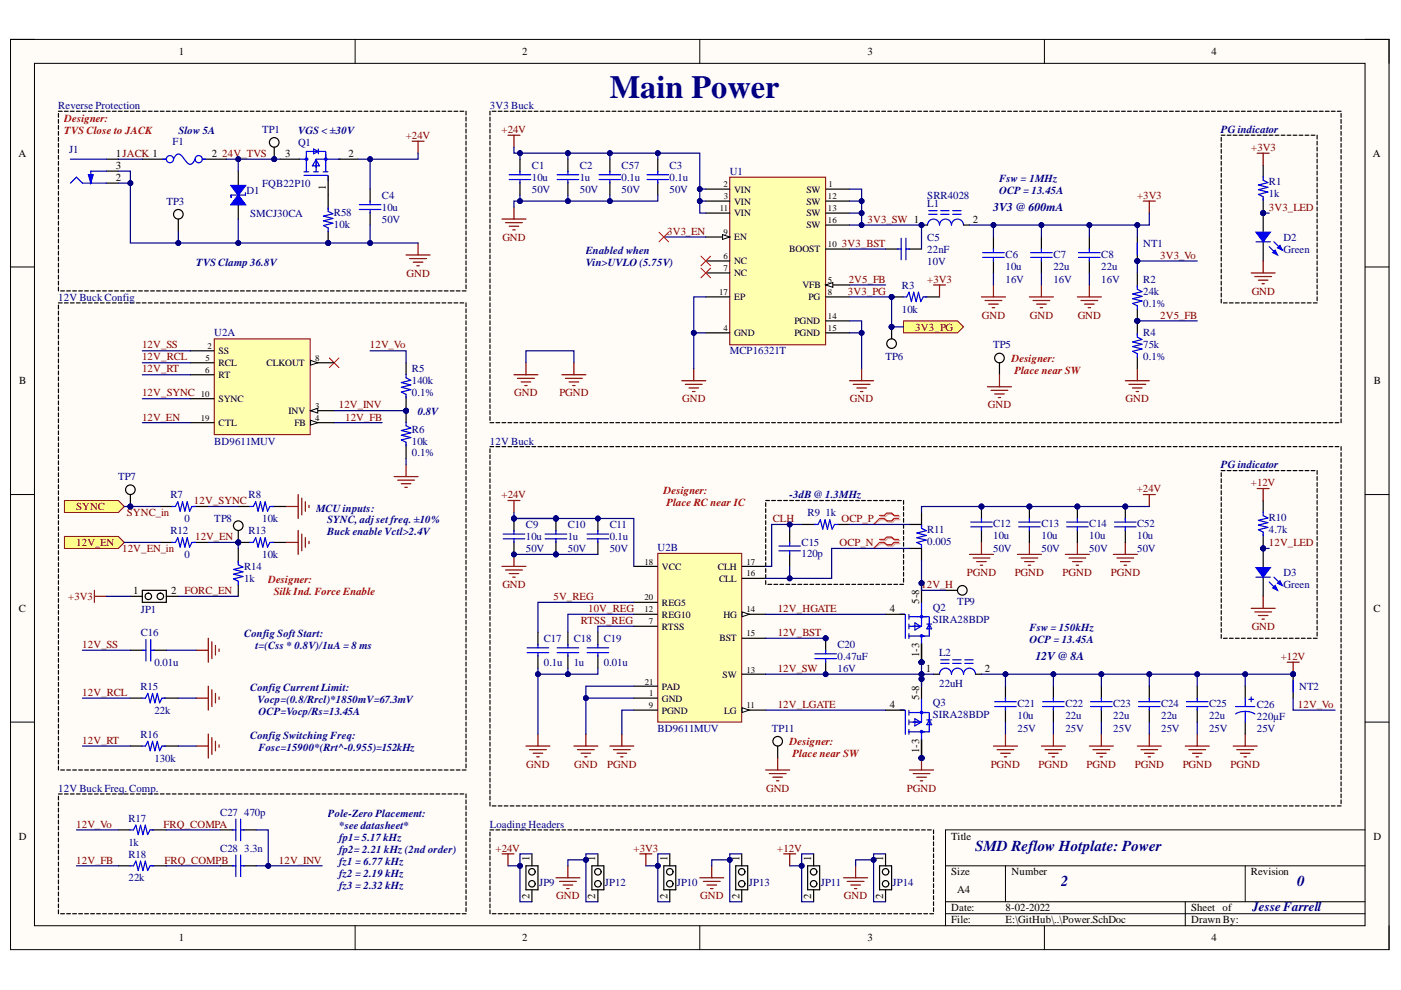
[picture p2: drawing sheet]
<svg xmlns="http://www.w3.org/2000/svg" width="297mm" height="210mm" viewBox="0 0 297 210" stroke-linecap="round" stroke-linejoin="round" font-family="sans-serif">
<defs><g id="words">
<text font-size="6.8" fill="#000080" x="129.3" y="20.9">Main Power</text>
<g font-size="3.2" fill="#000080">
<text x="206.8" y="180.4">SMD Reflow Hotplate: Power</text>
<text x="224.9" y="187.9">2</text>
<text x="275" y="187.9">0</text>
</g>
<text font-size="2.8" fill="#000080" x="265.5" y="193.2">JesseFarrell</text>
<g font-size="2.5" fill="#000080">
<text x="210.6" y="44.6">3V3 @ 600mA</text>
<text x="219.5" y="139.9">12V @ 8A</text>
</g>
<g font-size="2.3">
<text x="37.9" y="11.7">1</text>
<text x="110.7" y="11.7">2</text>
<text x="183.9" y="11.7">3</text>
<text x="256.8" y="11.7">4</text>
<text x="3.9" y="33.3">A</text>
<text x="24.5" y="33.3">1JACK 1</text>
<text x="24.5" y="35.8">3</text>
<text x="44.9" y="33.3">2</text>
<text x="60.5" y="33.3">3</text>
<text x="73.9" y="33.3">2</text>
<text x="291.1" y="33.3">A</text>
<text x="24.5" y="38.4">2</text>
<text x="69.1" y="40.2" transform="rotate(-90 69.1 40.2)">1</text>
<text x="206.3" y="47.3">2</text>
<text x="4.1" y="81.5">B</text>
<text x="291.3" y="81.5">B</text>
<text x="28.3" y="125.9">1</text>
<text x="36.3" y="125.9">2</text>
<text x="4" y="129.8">C</text>
<text x="188.7" y="129.8">4</text>
<text x="194.9" y="128" transform="rotate(-90 194.9 128)">5-8</text>
<text x="291.2" y="129.8">C</text>
<text x="194.9" y="139.4" transform="rotate(-90 194.9 139.4)">1-3</text>
<text x="196.3" y="142.4">1</text>
<text x="208.8" y="142.4">2</text>
<text x="194.9" y="148.3" transform="rotate(-90 194.9 148.3)">5-8</text>
<text x="188.7" y="150.1">4</text>
<text x="194.9" y="159.7" transform="rotate(-90 194.9 159.7)">1-3</text>
<text x="4" y="178">D</text>
<text x="201.7" y="178">Title</text>
<text x="291.2" y="178">D</text>
<text x="112.3" y="182.6" transform="rotate(-90 112.3 182.6)">1</text>
<text x="126.2" y="182.6" transform="rotate(-90 126.2 182.6)">1</text>
<text x="141.5" y="182.6" transform="rotate(-90 141.5 182.6)">1</text>
<text x="156.8" y="182.6" transform="rotate(-90 156.8 182.6)">1</text>
<text x="172" y="182.6" transform="rotate(-90 172 182.6)">1</text>
<text x="187.2" y="182.6" transform="rotate(-90 187.2 182.6)">1</text>
<text x="201.7" y="185.6">Size</text>
<text x="214.5" y="185.6">Number</text>
<text x="265.2" y="185.6">Revision</text>
<text x="112.3" y="190.7" transform="rotate(-90 112.3 190.7)">2</text>
<text x="126.2" y="190.7" transform="rotate(-90 126.2 190.7)">2</text>
<text x="141.5" y="190.7" transform="rotate(-90 141.5 190.7)">2</text>
<text x="156.8" y="190.7" transform="rotate(-90 156.8 190.7)">2</text>
<text x="172" y="190.7" transform="rotate(-90 172 190.7)">2</text>
<text x="187.2" y="190.7" transform="rotate(-90 187.2 190.7)">2</text>
<text x="203" y="189.4">A4</text>
<text x="201.7" y="193.2">Date:</text>
<text x="201.7" y="195.8">File:</text>
<text x="213.2" y="193.2">8-02-2022</text>
<text x="213.2" y="195.8">E:\GitHub\..\Power.SchDoc</text>
<text x="252.5" y="193.2">Sheet of</text>
<text x="252.5" y="195.8">Drawn By:</text>
<text x="37.9" y="199.6">1</text>
<text x="110.7" y="199.6">2</text>
<text x="183.9" y="199.6">3</text>
<text x="256.8" y="199.6">4</text>
</g>
<g font-size="2.3" fill="#000080">
<text x="12.4" y="23.1">Reverse Protection</text>
<text x="103.9" y="23.1">3V3 Buck</text>
<text x="37.8" y="28.4">Slow 5A</text>
<text x="55.6" y="28.1">TP1</text>
<text x="63.2" y="28.4">VGS &lt; ±30V</text>
<text x="258.9" y="28.1">PG indicator</text>
<text x="14.6" y="32.5">J1</text>
<text x="36.5" y="30.8">F1</text>
<text x="63.2" y="30.9">Q1</text>
<text x="112.8" y="35.8">C1</text>
<text x="122.9" y="35.8">C2</text>
<text x="131.8" y="35.8">C57</text>
<text x="142" y="35.8">C3</text>
<text x="52.3" y="41.2">D1</text>
<text x="55.6" y="39.6">FQB22P10</text>
<text x="112.8" y="40.9">50V</text>
<text x="112.8" y="38.4">10u</text>
<text x="122.9" y="40.9">50V</text>
<text x="122.9" y="38.4">1u</text>
<text x="131.8" y="40.9">50V</text>
<text x="131.8" y="38.4">0.1u</text>
<text x="142" y="40.9">50V</text>
<text x="142" y="38.4">0.1u</text>
<text x="154.7" y="37.1">U1</text>
<text x="211.8" y="38.6">Fsw = 1MHz</text>
<text x="211.8" y="41.2">OCP = 13.45A</text>
<text x="269" y="39.2">R1</text>
<text x="269" y="41.8">1k</text>
<text x="35.3" y="43.4">TP3</text>
<text x="53" y="46">SMCJ30CA</text>
<text x="70.8" y="45.9">R58</text>
<text x="81" y="47.3">50V</text>
<text x="81" y="42.2">C4</text>
<text x="81" y="44.7">10u</text>
<text x="196.6" y="44">L1</text>
<text x="196.6" y="42.2">SRR4028</text>
<text x="70.8" y="48.4">10k</text>
<text x="124.2" y="53.8">Enabled when</text>
<text x="196.6" y="51.1">C5</text>
<text x="196.6" y="53.6">22nF</text>
<text x="242.4" y="52.3">NT1</text>
<text x="272.2" y="51.1">D2</text>
<text x="272.2" y="53.6">Green</text>
<text x="41.6" y="56.4">TVS Clamp36.8V</text>
<text x="124.2" y="56.4">Vin&gt;UVLO (5.75V)</text>
<text x="196.6" y="56.1">10V</text>
<text x="213.2" y="59.9">16V</text>
<text x="213.2" y="54.6">C6</text>
<text x="213.2" y="57.1">10u</text>
<text x="223.3" y="59.9">16V</text>
<text x="223.3" y="54.6">C7</text>
<text x="223.3" y="57.1">22u</text>
<text x="233.5" y="59.9">16V</text>
<text x="233.5" y="54.6">C8</text>
<text x="233.5" y="57.1">22u</text>
<text x="242.4" y="59.9">R2</text>
<text x="12.4" y="63.7">12V Buck Config</text>
<text x="191.2" y="61.2">R3</text>
<text x="242.4" y="65">0.1%</text>
<text x="242.4" y="62.5">24k</text>
<text x="45.4" y="71.3">U2A</text>
<text x="191.2" y="66.3">10k</text>
<text x="242.4" y="71.3">R4</text>
<text x="154.7" y="75.1">MCP16321T</text>
<text x="187.7" y="76.4">TP6</text>
<text x="210.6" y="73.9">TP5</text>
<text x="242.4" y="76.4">0.1%</text>
<text x="242.4" y="73.9">75k</text>
<text x="87.3" y="79">R5</text>
<text x="87.3" y="81.5">140k</text>
<text x="87.3" y="84">0.1%</text>
<text x="88.6" y="88.1">0.8V</text>
<text x="45.4" y="94.3">BD9611MUV</text>
<text x="87.3" y="91.7">R6</text>
<text x="87.3" y="94.3">10k</text>
<text x="103.9" y="94.3">12V Buck</text>
<text x="25" y="101.9">TP7</text>
<text x="87.3" y="96.8">0.1%</text>
<text x="258.9" y="99.3">PG indicator</text>
<text x="36.1" y="105.7">R7</text>
<text x="52.7" y="105.7">R8</text>
<text x="167.4" y="105.7">-3dB @ 1.3MHz</text>
<text x="36.1" y="113.3">R12</text>
<text x="39.1" y="110.7">0</text>
<text x="45.4" y="110.7">TP8</text>
<text x="52.7" y="113.3">R13</text>
<text x="55.6" y="110.7">10k</text>
<text x="67" y="108.5">MCUinputs:</text>
<text x="69.3" y="113.5">Buck enable Vctl&gt;2.4V</text>
<text x="69.4" y="111">SYNC,adjset freq. ±10%</text>
<text x="111.5" y="112">C9</text>
<text x="120.4" y="112">C10</text>
<text x="129.3" y="112">C11</text>
<text x="171.2" y="109.5">R9</text>
<text x="175" y="109.5">1k</text>
<text x="196.6" y="113">R11</text>
<text x="210.6" y="111.7">C12</text>
<text x="220.8" y="111.7">C13</text>
<text x="231" y="111.7">C14</text>
<text x="241.1" y="111.7">C52</text>
<text x="269" y="110.4">R10</text>
<text x="269" y="112.9">4.7k</text>
<text x="39.1" y="118.3">0</text>
<text x="55.6" y="118.3">10k</text>
<text x="111.5" y="117.1">50V</text>
<text x="111.5" y="114.5">10u</text>
<text x="120.4" y="117.1">50V</text>
<text x="120.4" y="114.5">1u</text>
<text x="129.3" y="117.1">50V</text>
<text x="129.3" y="114.5">0.1u</text>
<text x="139.4" y="116.8">U2B</text>
<text x="170" y="115.8">C15</text>
<text x="170" y="118.1">120p</text>
<text x="196.6" y="115.6">0.005</text>
<text x="210.6" y="117.1">50V</text>
<text x="210.6" y="114.3">10u</text>
<text x="220.8" y="117.1">50V</text>
<text x="220.8" y="114.3">10u</text>
<text x="231" y="117.1">50V</text>
<text x="231" y="114.3">10u</text>
<text x="241.1" y="117.1">50V</text>
<text x="241.1" y="114.3">10u</text>
<text x="51.8" y="120.8">R14</text>
<text x="51.8" y="123.3">1k</text>
<text x="272.2" y="122.1">D3</text>
<text x="272.2" y="124.7">Green</text>
<text x="29.9" y="130">JP1</text>
<text x="197.8" y="129.5">Q2</text>
<text x="203" y="128.2">TP9</text>
<text x="29.9" y="134.8">C16</text>
<text x="51.8" y="135.1">ConfigSoft Start:</text>
<text x="54.2" y="137.6">t=(Css * 0.8V)/1uA= 8 ms</text>
<text x="115.3" y="136.1">C17</text>
<text x="121.7" y="136.1">C18</text>
<text x="128" y="136.1">C19</text>
<text x="177.6" y="137.4">C20</text>
<text x="197.8" y="132">SIRA28BDP</text>
<text x="218.3" y="133.8">Fsw = 150kHz</text>
<text x="218.3" y="136.3">OCP = 13.45A</text>
<text x="32.7" y="141.2">0.01u</text>
<text x="115.3" y="141.2">0.1u</text>
<text x="121.7" y="141.2">1u</text>
<text x="128" y="141.2">0.01u</text>
<text x="177.6" y="142.4">16V</text>
<text x="177.6" y="139.9">0.47uF</text>
<text x="199.1" y="139.1">L2</text>
<text x="29.8" y="146.3">R15</text>
<text x="53" y="146.5">ConfigCurrent Limit:</text>
<text x="54.6" y="149.1">Vocp=(0.8/Rrcl)*1850mV=67.3mV</text>
<text x="197.8" y="149.8">Q3</text>
<text x="199.1" y="145.7">22uH</text>
<text x="215.7" y="149.9">C21</text>
<text x="225.9" y="149.9">C22</text>
<text x="236" y="149.9">C23</text>
<text x="246.2" y="149.9">C24</text>
<text x="256.3" y="149.9">C25</text>
<text x="275.5" y="146.2">NT2</text>
<text x="32.7" y="151.4">22k</text>
<text x="54.8" y="151.6">OCP=Vocp/Rs=13.45A</text>
<text x="139.4" y="155.2">BD9611MUV</text>
<text x="163.6" y="155.2">TP11</text>
<text x="197.8" y="152.3">SIRA28BDP</text>
<text x="215.7" y="155.2">25V</text>
<text x="215.7" y="152.4">10u</text>
<text x="225.9" y="155.2">25V</text>
<text x="225.9" y="152.4">22u</text>
<text x="236" y="155.2">25V</text>
<text x="236" y="152.4">22u</text>
<text x="246.2" y="155.2">25V</text>
<text x="246.2" y="152.4">22u</text>
<text x="256.3" y="155.2">25V</text>
<text x="256.3" y="152.4">22u</text>
<text x="266.5" y="155.2">25V</text>
<text x="266.5" y="150.1">C26</text>
<text x="266.5" y="152.7">220µF</text>
<text x="29.8" y="156.5">R16</text>
<text x="32.7" y="161.5">130k</text>
<text x="53" y="156.7">ConfigSwitchingFreq:</text>
<text x="54.8" y="159.3">Fosc=15900*(Rrt^-0.955)=152kHz</text>
<text x="12.4" y="167.9">12V Buck Freq. Comp.</text>
<text x="46.7" y="172.9">C27</text>
<text x="51.8" y="172.9">470p</text>
<text x="69.5" y="173.2">Pole-Zero Placement:</text>
<text x="27.2" y="174.2">R17</text>
<text x="27.2" y="179.3">1k</text>
<text x="71.9" y="178.3">fp1= 5.17 kHz</text>
<text x="71.9" y="175.7">*see datasheet*</text>
<text x="103.9" y="175.5">Loading Headers</text>
<text x="27.2" y="181.8">R18</text>
<text x="46.7" y="180.6">C28</text>
<text x="51.8" y="180.6">3.3n</text>
<text x="71.9" y="180.8">fp2= 2.21 kHz (2nd order)</text>
<text x="71.9" y="183.3">fz1 = 6.77 kHz</text>
<text x="71.9" y="185.9">fz2 = 2.19 kHz</text>
<text x="27.2" y="186.9">22k</text>
<text x="71.9" y="188.4">fz3 = 2.32 kHz</text>
<text x="114.3" y="187.9">JP9</text>
<text x="128.3" y="187.9">JP12</text>
<text x="143.5" y="187.9">JP10</text>
<text x="158.8" y="187.9">JP13</text>
<text x="174" y="187.9">JP11</text>
<text x="189.2" y="187.9">JP14</text>
</g>
<g font-size="2.3" fill="#c00">
<text x="13.6" y="25.9">Designer:</text>
<text x="13.6" y="28.4">TVS Close to JACK</text>
<text x="214.5" y="76.7">Designer:</text>
<text x="215.1" y="79.2">Place near SW</text>
<text x="140.7" y="104.6">Designer:</text>
<text x="141.3" y="107.2">Place RC near IC</text>
<text x="56.8" y="123.7">Designer:</text>
<text x="58" y="126.2">Silk Ind. Force Enable</text>
<text x="167.4" y="158">Designer:</text>
<text x="168" y="160.5">Place near SW</text>
</g>
<g font-size="2.3" fill="#800000">
<text x="86" y="29.5">+24V</text>
<text x="106.3" y="28.1">+24V</text>
<text x="47.1" y="33.3">24V_TVS</text>
<text x="265.3" y="32">+3V3</text>
<text x="183.9" y="47.3">3V3_SW 1</text>
<text x="241.1" y="42.2">+3V3</text>
<text x="269" y="44.7">3V3_LED</text>
<text x="106.5" y="51.1">GND</text>
<text x="141.4" y="49.8">3V3_EN</text>
<text x="178.5" y="52.3">3V3_BST</text>
<text x="86.2" y="58.7">GND</text>
<text x="179.9" y="59.9">2V5_FB</text>
<text x="196.6" y="59.9">+3V3</text>
<text x="246" y="54.9">3V3_Vo</text>
<text x="179.8" y="62.5">3V3_PG</text>
<text x="265.4" y="62.5">GND</text>
<text x="194.1" y="70.1">3V3_PG</text>
<text x="208.2" y="67.5">GND</text>
<text x="218.3" y="67.5">GND</text>
<text x="228.5" y="67.5">GND</text>
<text x="246" y="67.5">2V5_FB</text>
<text x="30.1" y="73.9">12V_SS</text>
<text x="30.1" y="76.4">12V_RCL</text>
<text x="78.4" y="73.9">12V_Vo</text>
<text x="30.1" y="79">12V_RT</text>
<text x="30.1" y="84">12V_SYNC</text>
<text x="30.1" y="89.2">12V_EN</text>
<text x="71.8" y="86.6">12V_INV</text>
<text x="73.2" y="89.2">12V_FB</text>
<text x="109" y="84">GND</text>
<text x="118.6" y="84">PGND</text>
<text x="144.7" y="85.3">GND</text>
<text x="180.2" y="85.3">GND</text>
<text x="209.5" y="86.6">GND</text>
<text x="238.7" y="85.3">GND</text>
<text x="41.1" y="106.9">12V_SYNC</text>
<text x="106.3" y="105.7">+24V</text>
<text x="241" y="104.4">+24V</text>
<text x="265.2" y="103.1">+12V</text>
<text x="16.2" y="108.2">SYNC</text>
<text x="26.9" y="109.5">SYNC_in</text>
<text x="163.9" y="110.7">CLH</text>
<text x="178.4" y="110.7">OCP_P</text>
<text x="16.2" y="115.8">12V_EN</text>
<text x="25.9" y="117.1">12V_EN_in</text>
<text x="41.4" y="114.5">12V_EN</text>
<text x="178" y="115.8">OCP_N</text>
<text x="269" y="115.8">12V_LED</text>
<text x="39.1" y="125.9">FORC_EN</text>
<text x="106.5" y="124.7">GND</text>
<text x="195.3" y="124.7">12V_H</text>
<text x="205" y="122.1">PGND</text>
<text x="215.1" y="122.1">PGND</text>
<text x="225.3" y="122.1">PGND</text>
<text x="235.5" y="122.1">PGND</text>
<text x="14.5" y="127.2">+3V3</text>
<text x="117.3" y="127.2">5V_REG</text>
<text x="124.7" y="129.8">10V_REG</text>
<text x="164.9" y="129.8">12V_HGATE</text>
<text x="17.4" y="137.4">12V_SS</text>
<text x="123.2" y="132.3">RTSS_REG</text>
<text x="164.9" y="134.8">12V_BST</text>
<text x="265.4" y="133.6">GND</text>
<text x="164.9" y="142.4">12V_SW</text>
<text x="271.6" y="139.9">+12V</text>
<text x="17.4" y="147.5">12V_RCL</text>
<text x="164.9" y="150.1">12V_LGATE</text>
<text x="275.2" y="150.1">12V_Vo</text>
<text x="17.4" y="157.7">12V_RT</text>
<text x="111.6" y="162.8">GND</text>
<text x="121.7" y="162.8">GND</text>
<text x="128.8" y="162.8">PGND</text>
<text x="162.4" y="167.9">GND</text>
<text x="192.3" y="167.9">PGND</text>
<text x="210.1" y="162.8">PGND</text>
<text x="220.2" y="162.8">PGND</text>
<text x="230.4" y="162.8">PGND</text>
<text x="240.6" y="162.8">PGND</text>
<text x="250.7" y="162.8">PGND</text>
<text x="260.9" y="162.8">PGND</text>
<text x="16.2" y="175.5">12V_Vo</text>
<text x="34.7" y="175.5">FRQ_COMPA</text>
<text x="16.2" y="183.1">12V_FB</text>
<text x="34.9" y="183.1">FRQ_COMPB</text>
<text x="59.1" y="183.1">12V_INV</text>
<text x="105.1" y="180.6">+24V</text>
<text x="134.3" y="180.6">+3V3</text>
<text x="164.8" y="180.6">+12V</text>
<text x="117.9" y="190.7">GND</text>
<text x="148.5" y="190.7">GND</text>
<text x="178.9" y="190.7">GND</text>
</g>
<g font-size="2">
<text x="155.7" y="40.8">VIN</text>
<text x="171" y="40.8">SW</text>
<text x="155.7" y="43.4">VIN</text>
<text x="155.7" y="45.9">VIN</text>
<text x="171" y="43.4">SW</text>
<text x="171" y="45.9">SW</text>
<text x="155.7" y="51">EN</text>
<text x="167.3" y="53.5">BOOST</text>
<text x="171" y="48.4">SW</text>
<text x="155.7" y="56">NC</text>
<text x="155.7" y="58.6">NC</text>
<text x="155.7" y="63.7">EP</text>
<text x="170.1" y="61.1">VFB</text>
<text x="171.4" y="63.7">PG</text>
<text x="155.7" y="71.3">GND</text>
<text x="168.4" y="68.7">PGND</text>
<text x="168.4" y="71.3">PGND</text>
<text x="46.4" y="75.1">SS</text>
<text x="46.4" y="77.6">RCL</text>
<text x="56.5" y="77.6">CLKOUT</text>
<text x="46.4" y="80.1">RT</text>
<text x="46.4" y="85.3">SYNC</text>
<text x="61.2" y="87.8">INV</text>
<text x="46.4" y="90.4">CTL</text>
<text x="62.4" y="90.4">FB</text>
<text x="140.3" y="120.8">VCC</text>
<text x="152.2" y="120.8">CLH</text>
<text x="152.4" y="123.3">CLL</text>
<text x="140.3" y="130.9">REG10</text>
<text x="140.3" y="128.4">REG5</text>
<text x="153.4" y="130.9">HG</text>
<text x="140.3" y="133.5">RTSS</text>
<text x="152.5" y="136">BST</text>
<text x="153.2" y="143.7">SW</text>
<text x="140.3" y="148.8">GND</text>
<text x="140.3" y="146.2">PAD</text>
<text x="140.3" y="151.3">PGND</text>
<text x="153.5" y="151.3">LG</text>
</g>
<g font-size="1.9">
<text x="153.4" y="39.7">2</text>
<text x="175.6" y="39.7">1</text>
<text x="152.6" y="44.8">11</text>
<text x="153.5" y="42.3">3</text>
<text x="175.5" y="42.3">12</text>
<text x="175.5" y="44.8">13</text>
<text x="175.5" y="47.3">16</text>
<text x="153.4" y="49.9">9</text>
<text x="175.5" y="52.4">10</text>
<text x="153.4" y="54.9">6</text>
<text x="153.4" y="57.5">7</text>
<text x="152.4" y="62.6">17</text>
<text x="175.5" y="60">5</text>
<text x="175.5" y="62.6">8</text>
<text x="153.4" y="70.2">4</text>
<text x="175.5" y="67.6">14</text>
<text x="175.5" y="70.2">15</text>
<text x="43.6" y="76.5">5</text>
<text x="44" y="74">2</text>
<text x="66.8" y="76.5">8</text>
<text x="43.5" y="79.1">6</text>
<text x="42.6" y="84.2">10</text>
<text x="42.6" y="89.3">19</text>
<text x="66.8" y="86.7">3</text>
<text x="66.8" y="89.3">4</text>
<text x="136.6" y="119.7">18</text>
<text x="158.3" y="119.7">17</text>
<text x="158.3" y="122.2">16</text>
<text x="136.6" y="129.8">12</text>
<text x="136.6" y="127.3">20</text>
<text x="158.3" y="129.8">14</text>
<text x="137.6" y="132.4">7</text>
<text x="158.3" y="134.9">15</text>
<text x="158.3" y="142.6">13</text>
<text x="136.7" y="145.1">21</text>
<text x="137.6" y="147.7">1</text>
<text x="137.6" y="150.2">9</text>
<text x="158.3" y="150.2">11</text>
</g>
</g></defs>
<path d="M2.2 8.4h292.3v192.9h-292.3z" fill-rule="evenodd" fill="#fffcf8"/>
<path d="M2.2 8.4h292.3v192.9h-292.3z" fill="none" stroke="#000" stroke-width=".21"/>
<path d="M7.3 13.4h282.1v182.9h-282.1z" fill-rule="evenodd" fill="#fffcf8"/>
<g fill="none" stroke="#000" stroke-width=".21">
<path d="M2.2 8.4h5.1M7.3 13.4h282.1v182.9h-282.1zM75.3 8.4v5M148.4 8.4v5M221.4 8.4v5M289.4 8.4h5.1v5M2.2 56.6h5.1M289.4 56.6h5.1M2.2 104.9h5.1M289.4 104.9h5.1M2.2 153.1h5.1M289.4 153.1h5.1"/>
<path d="M289.4 176h-88.9v20.3M75.3 196.3v5M148.4 196.3v5M200.5 183.6h88.9M200.5 191.2h88.9M200.5 193.7h88.9M213.2 183.6v7.6M221.4 196.3v5M251.3 191.2v5.1M264 183.6v7.6M294.5 196.3v5"/>
</g>
<path d="M22.6 33.7h2.5M22.6 36.3h2.5M22.6 38.8h2.5" fill="none" stroke="#000" stroke-width=".25"/>
<path d="M14.9 38.8l1.3-1.2 1.3 1.2h5.1M14.9 33.7h7.7M22.6 36.3h-3.3v2.5" fill="none" stroke="#00f" stroke-width=".25"/>
<path d="M18.7 37.1h1.1l-.5 1.7z" fill="#00f"/>
<path d="M18.7 37.1h1.1l-.5 1.7z" fill="none" stroke="#00f" stroke-width=".25"/>
<g fill="none" stroke="#000" stroke-width=".25">
<path d="M12.4 24.1v.8M12.4 25.3v.8M12.4 26.6v.8M12.4 27.9v.8M12.4 29.1v.8M12.4 30.4v.8M12.4 31.7v.8M12.4 33v.7M12.4 34.2v.8M12.4 35.5v.8M12.4 36.8v.8M12.4 38v.8"/>
<path d="M12.4 39.3v.8M12.4 23.6h.8M13.7 23.6h.8M14.9 23.6h.8M16.2 23.6h.8M17.5 23.6h.8M18.7 23.6h.8M20 23.6h.8M21.3 23.6h.8M22.6 23.6h.7M23.8 23.6h.8M25.1 23.6h.8"/>
<path d="M26.4 23.6h.8M27.6 23.6h.8M28.9 23.6h.8M30.2 23.6h.8M31.5 23.6h.7M32.7 23.6h.8M34 23.6h.8M35.3 23.6h.8M36.5 23.6h.8M37.8 23.6h.8M39.1 23.6h.8M40.3 23.6h.8"/>
<path d="M41.6 23.6h.8M42.9 23.6h.8M44.2 23.6h.8M45.4 23.6h.8M46.7 23.6h.8M48 23.6h.8M49.2 23.6h.8M50.5 23.6h.8M51.8 23.6h.8M53.1 23.6h.8M54.3 23.6h.8M55.6 23.6h.8"/>
<path d="M56.9 23.6h.8M58.1 23.6h.8M59.4 23.6h.8M60.7 23.6h.8M62 23.6h.7M63.2 23.6h.8M64.5 23.6h.8M65.8 23.6h.8M67 23.6h.8M68.3 23.6h.8M69.6 23.6h.8M70.8 23.6h.8"/>
<path d="M72.1 23.6h.8M73.4 23.6h.8M74.7 23.6h.8M75.9 23.6h.8M77.2 23.6h.8M78.5 23.6h.8M79.7 23.6h.8M81 23.6h.8M82.3 23.6h.8M83.6 23.6h.7M84.8 23.6h.8M86.1 23.6h.8"/>
<path d="M87.4 23.6h.8M88.6 23.6h.8M89.9 23.6h.8M91.2 23.6h.8M92.4 23.6h.8M93.7 23.6h.8M95 23.6h.8M96.3 23.6h.8M97.5 23.6h.8M98.8 23.6v.8M98.8 24.9v.8M98.8 26.1v.8"/>
<path d="M98.8 27.4v.8M98.8 28.7v.8M98.8 29.9v.8M98.8 31.2v.8M98.8 32.5v.8M98.8 33.7v.8M98.8 35v.8M98.8 36.3v.8M98.8 37.6v.8M98.8 38.8v.8M12.4 40.6v.8M12.4 41.8v.8"/>
<path d="M12.4 43.1v.8M12.4 44.4v.8M12.4 45.7v.7M12.4 46.9v.8M12.4 48.2v.8M12.4 49.5v.8M12.4 50.7v.8M12.4 52v.8M12.4 53.3v.8M12.4 54.5v.8M12.4 55.8v.8M12.4 57.1v.8"/>
<path d="M12.4 58.3v.8M12.4 59.6v.8M98.8 40.1v.8M98.8 41.4v.8M98.8 42.6v.8M98.8 43.9v.8M98.8 45.2v.8M98.8 46.4v.8M98.8 47.7v.8M98.8 49v.8M98.8 50.3v.7M98.8 51.5v.8"/>
<path d="M98.8 52.8v.8M98.8 54.1v.8M98.8 55.3v.8M98.8 56.6v.8M98.8 57.9v.8M98.8 59.1v.8M12.4 60.9v.8M12.4 64.7v.8M12.4 66v.8M12.4 67.2v.8M12.4 68.5v.8M12.4 69.8v.8"/>
<path d="M12.4 71v.8M12.4 72.3v.8M12.4 73.6v.8M12.4 74.9v.7M12.4 76.1v.8M12.4 77.4v.8M12.4 78.7v.8M12.4 79.9v.8M12.4 64.2h.8M12.9 61.7h.8M13.7 64.2h.8M14.1 61.7h.8"/>
<path d="M14.9 64.2h.8M15.4 61.7h.8M16.2 64.2h.8M16.7 61.7h.8M17.5 64.2h.8M18 61.7h.7M18.7 64.2h.8M19.2 61.7h.8M20 64.2h.8M20.5 61.7h.8M21.3 64.2h.8M21.8 61.7h.8"/>
<path d="M22.6 64.2h.7M23 61.7h.8M23.8 64.2h.8M24.3 61.7h.8M25.1 64.2h.8M25.6 61.7h.8M26.4 64.2h.8M26.8 61.7h.8M27.6 64.2h.8M28.1 61.7h.8M28.9 64.2h.8M29.4 61.7h.8"/>
<path d="M30.2 64.2h.8M30.7 61.7h.8M31.5 64.2h.7M31.9 61.7h.8M32.7 64.2h.8M33.2 61.7h.8M34 64.2h.8M34.5 61.7h.8M35.3 64.2h.8M35.7 61.7h.8M36.5 64.2h.8M37 61.7h.8"/>
<path d="M37.8 64.2h.8M38.3 61.7h.8M39.1 64.2h.8M39.6 61.7h.7M40.3 64.2h.8M40.8 61.7h.8M41.6 64.2h.8M42.1 61.7h.8M42.9 64.2h.8M43.4 61.7h.8M44.2 64.2h.8M44.6 61.7h.8"/>
<path d="M45.4 64.2h.8M45.9 61.7h.8M46.7 64.2h.8M47.2 61.7h.8M48 64.2h.8M48.4 61.7h.8M49.2 64.2h.8M49.7 61.7h.8M50.5 64.2h.8M51 61.7h.8M51.8 64.2h.8M52.3 61.7h.8"/>
<path d="M53.1 64.2h.8M53.5 61.7h.8M54.3 64.2h.8M54.8 61.7h.8M55.6 64.2h.8M56.1 61.7h.8M56.9 64.2h.8M57.3 61.7h.8M58.1 64.2h.8M58.6 61.7h.8M59.4 64.2h.8M59.9 61.7h.8"/>
<path d="M60.7 64.2h.8M61.2 61.7h.8M62 64.2h.7M62.4 61.7h.8M63.2 64.2h.8M63.7 61.7h.8M64.5 64.2h.8M65 61.7h.8M65.8 64.2h.8M66.2 61.7h.8M67 64.2h.8M67.5 61.7h.8"/>
<path d="M68.3 64.2h.8M68.8 61.7h.8M69.6 64.2h.8M70.1 61.7h.7M70.8 64.2h.8M71.3 61.7h.8M72.1 64.2h.8M72.6 61.7h.8M73.4 64.2h.8M73.9 61.7h.8M74.7 64.2h.8M75.1 61.7h.8"/>
<path d="M75.9 64.2h.8M76.4 61.7h.8M77.2 64.2h.8M77.7 61.7h.8M78.5 64.2h.8M78.9 61.7h.8M79.7 64.2h.8M80.2 61.7h.8M81 64.2h.8M81.5 61.7h.8M82.3 64.2h.8M82.8 61.7h.8"/>
<path d="M83.6 64.2h.7M84 61.7h.8M84.8 64.2h.8M85.3 61.7h.8M86.1 64.2h.8M86.6 61.7h.8M87.4 64.2h.8M87.8 61.7h.8M88.6 64.2h.8M89.1 61.7h.8M89.9 64.2h.8M90.4 61.7h.8"/>
<path d="M91.2 64.2h.8M91.7 61.7h.7M92.4 64.2h.8M92.9 61.7h.8M93.7 64.2h.8M94.2 61.7h.8M95 64.2h.8M95.5 61.7h.8M96.3 64.2h.8M96.7 61.7h.8M97.5 64.2h.8M98 61.7h.8"/>
<path d="M98.8 60.4v.8M98.8 64.2v.8M98.8 65.5v.8M98.8 66.8v.8M98.8 68v.8M98.8 69.3v.8M98.8 70.6v.8M98.8 71.8v.8M98.8 73.1v.8M98.8 74.4v.8M98.8 75.6v.8M98.8 76.9v.8"/>
<path d="M98.8 78.2v.8M98.8 79.5v.8M12.4 81.2v.8M12.4 82.5v.8M12.4 83.7v.8M12.4 85v.8M12.4 86.3v.8M12.4 87.6v.7M12.4 88.8v.8M12.4 90.1v.8M12.4 91.4v.8M12.4 92.6v.8"/>
<path d="M12.4 93.9v.8M12.4 95.2v.8M12.4 96.4v.8M12.4 97.7v.8M12.4 99v.8M98.8 80.7v.8M98.8 82v.8M98.8 83.3v.8M98.8 84.5v.8M98.8 85.8v.8M98.8 87.1v.8M98.8 88.3v.8"/>
<path d="M98.8 89.6v.8M98.8 90.9v.8M98.8 92.2v.8M98.8 93.4v.8M98.8 94.7v.8M98.8 96v.8M98.8 97.2v.8M98.8 98.5v.8M98.8 99.8v.8M103.9 95.2v.8M103.9 96.4v.8M103.9 97.7v.8"/>
<path d="M103.9 99v.8M103.9 94.7h.8M105.2 94.7h.7M106.4 94.7h.8M107.7 94.7h.8M109 94.7h.8M110.2 94.7h.8M111.5 94.7h.8M112.8 94.7h.8M114.1 94.7h.7M115.3 94.7h.8M116.6 94.7h.8"/>
<path d="M117.9 94.7h.8M119.1 94.7h.8M120.4 94.7h.8M121.7 94.7h.8M122.9 94.7h.8M124.2 94.7h.8M125.5 94.7h.8M126.8 94.7h.8M128 94.7h.8M129.3 94.7h.8M130.6 94.7h.8M131.8 94.7h.8"/>
<path d="M133.1 94.7h.8M134.4 94.7h.8M135.7 94.7h.8M136.9 94.7h.8M138.2 94.7h.8M139.5 94.7h.8M140.7 94.7h.8M142 94.7h.8M143.3 94.7h.8M144.6 94.7h.7M145.8 94.7h.8M147.1 94.7h.8"/>
<path d="M148.4 94.7h.8M149.6 94.7h.8M150.9 94.7h.8M152.2 94.7h.8M153.4 94.7h.8M154.7 94.7h.8M156 94.7h.8M157.3 94.7h.8M158.5 94.7h.8M159.8 94.7h.8M161.1 94.7h.8M162.3 94.7h.8"/>
<path d="M163.6 94.7h.8M164.9 94.7h.8M166.2 94.7h.7M167.4 94.7h.8M168.7 94.7h.8M170 94.7h.8M171.2 94.7h.8M172.5 94.7h.8M173.8 94.7h.8M175.1 94.7h.7M176.3 94.7h.8M177.6 94.7h.8"/>
<path d="M178.9 94.7h.8M180.1 94.7h.8M181.4 94.7h.8M182.7 94.7h.8M183.9 94.7h.8M185.2 94.7h.8M186.5 94.7h.8M187.8 94.7h.8M189 94.7h.8M190.3 94.7h.8M191.6 94.7h.8M192.8 94.7h.8"/>
<path d="M194.1 94.7h.8M195.4 94.7h.8M196.7 94.7h.8M197.9 94.7h.8M199.2 94.7h.8M200.5 94.7h.8M201.7 94.7h.8M203 94.7h.8M204.3 94.7h.8M205.6 94.7h.7M206.8 94.7h.8M208.1 94.7h.8"/>
<path d="M209.4 94.7h.8M210.6 94.7h.8M211.9 94.7h.8M213.2 94.7h.8M214.4 94.7h.8M215.7 94.7h.8M217 94.7h.8M218.3 94.7h.8M219.5 94.7h.8M220.8 94.7h.8M222.1 94.7h.8M223.3 94.7h.8"/>
<path d="M224.6 94.7h.8M225.9 94.7h.8M227.2 94.7h.7M228.4 94.7h.8M229.7 94.7h.8M231 94.7h.8M232.2 94.7h.8M233.5 94.7h.8M234.8 94.7h.8M236 94.7h.8M237.3 94.7h.8M238.6 94.7h.8"/>
<path d="M239.9 94.7h.7M241.1 94.7h.8M242.4 94.7h.8M243.7 94.7h.8M244.9 94.7h.8M246.2 94.7h.8M247.5 94.7h.8M248.8 94.7h.8M250 94.7h.8M251.3 94.7h.8M252.6 94.7h.8M253.8 94.7h.8"/>
<path d="M255.1 94.7h.8M256.4 94.7h.8M257.7 94.7h.7M258.9 94.7h.8M260.2 94.7h.8M261.5 94.7h.8M262.7 94.7h.8M264 94.7h.8M265.3 94.7h.8M266.5 94.7h.8M267.8 94.7h.8M269.1 94.7h.8"/>
<path d="M270.4 94.7h.8M271.6 94.7h.8M272.9 94.7h.8M274.2 94.7h.8M275.4 94.7h.8M276.7 94.7h.8M278 94.7h.8M279.3 94.7h.8M280.5 94.7h.8M281.8 94.7h.8M283.1 94.7h.8M284.3 94.7v.8"/>
<path d="M284.3 96v.8M284.3 97.2v.8M284.3 98.5v.8M284.3 99.8v.8M12.4 100.2v.8M12.4 101.5v.8M12.4 102.8v.8M12.4 104.1v.8M12.4 105.3v.8M12.4 106.6v.8M12.4 107.9v.8M12.4 109.1v.8"/>
<path d="M12.4 110.4v.8M12.4 111.7v.8M12.4 112.9v.8M12.4 114.2v.8M12.4 115.5v.8M12.4 116.8v.7M12.4 118v.8M12.4 119.3v.8M98.8 101v.8M98.8 102.3v.8M98.8 103.6v.8M98.8 104.9v.7"/>
<path d="M98.8 106.1v.8M98.8 107.4v.8M98.8 108.7v.8M98.8 109.9v.8M98.8 111.2v.8M98.8 112.5v.8M98.8 113.7v.8M98.8 115v.8M98.8 116.3v.8M98.8 117.5v.8M98.8 118.8v.8M103.9 100.2v.8"/>
<path d="M103.9 101.5v.8M103.9 102.8v.8M103.9 104.1v.8M103.9 105.3v.8M103.9 106.6v.8M103.9 107.9v.8M103.9 109.1v.8M103.9 110.4v.8M103.9 111.7v.8M103.9 112.9v.8M103.9 114.2v.8M103.9 115.5v.8"/>
<path d="M103.9 116.8v.7M103.9 118v.8M103.9 119.3v.8M284.3 101v.8M284.3 102.3v.8M284.3 103.6v.8M284.3 104.9v.8M284.3 106.1v.8M284.3 107.4v.8M284.3 108.7v.8M284.3 109.9v.8M284.3 111.2v.8"/>
<path d="M284.3 112.5v.8M284.3 113.7v.8M284.3 115v.8M284.3 116.3v.8M284.3 117.5v.8M284.3 118.8v.8M12.4 120.6v.8M12.4 121.8v.8M12.4 123.1v.8M12.4 124.4v.8M12.4 125.6v.8M12.4 126.9v.8"/>
<path d="M12.4 128.2v.8M12.4 129.5v.7M12.4 130.7v.8M12.4 132v.8M12.4 133.3v.8M12.4 134.5v.8M12.4 135.8v.8M12.4 137.1v.8M12.4 138.3v.8M12.4 139.6v.8M98.8 120.1v.8M98.8 121.4v.7"/>
<path d="M98.8 122.6v.8M98.8 123.9v.8M98.8 125.2v.8M98.8 126.4v.8M98.8 127.7v.8M98.8 129v.8M98.8 130.2v.8M98.8 131.5v.8M98.8 132.8v.8M98.8 134.1v.7M98.8 135.3v.8M98.8 136.6v.8"/>
<path d="M98.8 137.9v.8M98.8 139.1v.8M103.9 120.6v.8M103.9 121.8v.8M103.9 123.1v.8M103.9 124.4v.8M103.9 125.6v.8M103.9 126.9v.8M103.9 128.2v.8M103.9 129.5v.7M103.9 130.7v.8M103.9 132v.8"/>
<path d="M103.9 133.3v.8M103.9 134.5v.8M103.9 135.8v.8M103.9 137.1v.8M103.9 138.3v.8M103.9 139.6v.8M284.3 120.1v.8M284.3 121.4v.8M284.3 122.6v.8M284.3 123.9v.8M284.3 125.2v.8M284.3 126.4v.8"/>
<path d="M284.3 127.7v.8M284.3 129v.8M284.3 130.2v.8M284.3 131.5v.8M284.3 132.8v.8M284.3 134.1v.8M284.3 135.3v.8M284.3 136.6v.8M284.3 137.9v.8M284.3 139.1v.8M12.4 140.9v.8M12.4 142.2v.7"/>
<path d="M12.4 143.4v.8M12.4 144.7v.8M12.4 146v.8M12.4 147.2v.8M12.4 148.5v.8M12.4 149.8v.8M12.4 151v.8M12.4 152.3v.8M12.4 153.6v.8M12.4 154.8v.8M12.4 156.1v.8M12.4 157.4v.8"/>
<path d="M12.4 158.7v.7M12.4 159.9v.8M98.8 140.4v.8M98.8 141.7v.8M98.8 142.9v.8M98.8 144.2v.8M98.8 145.5v.8M98.8 146.8v.7M98.8 148v.8M98.8 149.3v.8M98.8 150.6v.8M98.8 151.8v.8"/>
<path d="M98.8 153.1v.8M98.8 154.4v.8M98.8 155.6v.8M98.8 156.9v.8M98.8 158.2v.8M98.8 159.4v.8M103.9 140.9v.8M103.9 142.2v.7M103.9 143.4v.8M103.9 144.7v.8M103.9 146v.8M103.9 147.2v.8"/>
<path d="M103.9 148.5v.8M103.9 149.8v.8M103.9 151v.8M103.9 152.3v.8M103.9 153.6v.8M103.9 154.8v.8M103.9 156.1v.8M103.9 157.4v.8M103.9 158.7v.7M103.9 159.9v.8M284.3 140.4v.8M284.3 141.7v.8"/>
<path d="M284.3 142.9v.8M284.3 144.2v.8M284.3 145.5v.8M284.3 146.8v.7M284.3 148v.8M284.3 149.3v.8M284.3 150.6v.8M284.3 151.8v.8M284.3 153.1v.8M284.3 154.4v.8M284.3 155.6v.8M284.3 156.9v.8"/>
<path d="M284.3 158.2v.8M284.3 159.5v.7M12.4 161.2v.8M12.4 162.5v.8M12.9 163.3h.8M14.1 163.3h.8M15.4 163.3h.8M16.7 163.3h.8M18 163.3h.7M19.2 163.3h.8M20.5 163.3h.8M21.8 163.3h.8"/>
<path d="M23 163.3h.8M24.3 163.3h.8M25.6 163.3h.8M26.8 163.3h.8M28.1 163.3h.8M29.4 163.3h.8M30.7 163.3h.8M31.9 163.3h.8M33.2 163.3h.8M34.5 163.3h.8M35.7 163.3h.8M37 163.3h.8"/>
<path d="M38.3 163.3h.8M39.6 163.3h.7M40.8 163.3h.8M42.1 163.3h.8M43.4 163.3h.8M44.6 163.3h.8M45.9 163.3h.8M47.2 163.3h.8M48.4 163.3h.8M49.7 163.3h.8M51 163.3h.8M52.3 163.3h.8"/>
<path d="M53.5 163.3h.8M54.8 163.3h.8M56.1 163.3h.8M57.3 163.3h.8M58.6 163.3h.8M59.9 163.3h.8M61.2 163.3h.8M62.4 163.3h.8M63.7 163.3h.8M65 163.3h.8M66.2 163.3h.8M67.5 163.3h.8"/>
<path d="M68.8 163.3h.8M70.1 163.3h.7M71.3 163.3h.8M72.6 163.3h.8M73.9 163.3h.8M75.1 163.3h.8M76.4 163.3h.8M77.7 163.3h.8M78.9 163.3h.8M80.2 163.3h.8M81.5 163.3h.8M82.8 163.3h.8"/>
<path d="M84 163.3h.8M85.3 163.3h.8M86.6 163.3h.8M87.8 163.3h.8M89.1 163.3h.8M90.4 163.3h.8M91.7 163.3h.7M92.9 163.3h.8M94.2 163.3h.8M95.5 163.3h.8M96.7 163.3h.8M98 163.3h.8"/>
<path d="M98.8 160.7v.8M98.8 162v.8M103.9 161.2v.8M103.9 162.5v.8M103.9 163.7v.8M103.9 165v.8M103.9 166.3v.8M103.9 167.5v.8M103.9 168.8v.8M103.9 170.1v.8M104.4 170.9h.8M105.6 170.9h.8"/>
<path d="M106.9 170.9h.8M108.2 170.9h.8M109.4 170.9h.8M110.7 170.9h.8M112 170.9h.8M113.3 170.9h.8M114.5 170.9h.8M115.8 170.9h.8M117.1 170.9h.8M118.3 170.9h.8M119.6 170.9h.8M120.9 170.9h.8"/>
<path d="M122.2 170.9h.7M123.4 170.9h.8M124.7 170.9h.8M126 170.9h.8M127.2 170.9h.8M128.5 170.9h.8M129.8 170.9h.8M131 170.9h.8M132.3 170.9h.8M133.6 170.9h.8M134.9 170.9h.8M136.1 170.9h.8"/>
<path d="M137.4 170.9h.8M138.7 170.9h.8M139.9 170.9h.8M141.2 170.9h.8M142.5 170.9h.8M143.8 170.9h.8M145 170.9h.8M146.3 170.9h.8M147.6 170.9h.8M148.8 170.9h.8M150.1 170.9h.8M151.4 170.9h.8"/>
<path d="M152.7 170.9h.7M153.9 170.9h.8M155.2 170.9h.8M156.5 170.9h.8M157.7 170.9h.8M159 170.9h.8M160.3 170.9h.8M161.5 170.9h.8M162.8 170.9h.8M164.1 170.9h.8M165.4 170.9h.8M166.6 170.9h.8"/>
<path d="M167.9 170.9h.8M169.2 170.9h.8M170.4 170.9h.8M171.7 170.9h.8M173 170.9h.8M174.3 170.9h.8M175.5 170.9h.8M176.8 170.9h.8M178.1 170.9h.8M179.3 170.9h.8M180.6 170.9h.8M181.9 170.9h.8"/>
<path d="M183.2 170.9h.7M184.4 170.9h.8M185.7 170.9h.8M187 170.9h.8M188.2 170.9h.8M189.5 170.9h.8M190.8 170.9h.8M192 170.9h.8M193.3 170.9h.8M194.6 170.9h.8M195.9 170.9h.8M197.1 170.9h.8"/>
<path d="M198.4 170.9h.8M199.7 170.9h.8M200.9 170.9h.8M202.2 170.9h.8M203.5 170.9h.8M204.8 170.9h.8M206 170.9h.8M207.3 170.9h.8M208.6 170.9h.8M209.8 170.9h.8M211.1 170.9h.8M212.4 170.9h.8"/>
<path d="M213.7 170.9h.7M214.9 170.9h.8M216.2 170.9h.8M217.5 170.9h.8M218.7 170.9h.8M220 170.9h.8M221.3 170.9h.8M222.5 170.9h.8M223.8 170.9h.8M225.1 170.9h.8M226.4 170.9h.8M227.6 170.9h.8"/>
<path d="M228.9 170.9h.8M230.2 170.9h.8M231.4 170.9h.8M232.7 170.9h.8M234 170.9h.8M235.3 170.9h.7M236.5 170.9h.8M237.8 170.9h.8M239.1 170.9h.8M240.3 170.9h.8M241.6 170.9h.8M242.9 170.9h.8"/>
<path d="M244.2 170.9h.7M245.4 170.9h.8M246.7 170.9h.8M248 170.9h.8M249.2 170.9h.8M250.5 170.9h.8M251.8 170.9h.8M253 170.9h.8M254.3 170.9h.8M255.6 170.9h.8M256.9 170.9h.8M258.1 170.9h.8"/>
<path d="M259.4 170.9h.8M260.7 170.9h.8M261.9 170.9h.8M263.2 170.9h.8M264.5 170.9h.8M265.8 170.9h.7M267 170.9h.8M268.3 170.9h.8M269.6 170.9h.8M270.8 170.9h.8M272.1 170.9h.8M273.4 170.9h.8"/>
<path d="M274.6 170.9h.8M275.9 170.9h.8M277.2 170.9h.8M278.5 170.9h.8M279.7 170.9h.8M281 170.9h.8M282.3 170.9h.8M283.5 170.9h.8M284.3 160.7v.8M284.3 162v.8M284.3 163.3v.7M284.3 164.5v.8"/>
<path d="M284.3 165.8v.8M284.3 167.1v.8M284.3 168.3v.8M284.3 169.6v.8"/>
</g>
<path d="M86.1 54.1h5.1M86.9 54.8h3.5M87.6 55.6h2.1M88.4 56.3h.5M88.6 51.5v2.6M272.9 140.4h2.5M274.2 140.4v2.5" fill="none" stroke="#800000" stroke-width=".25"/>
<circle cx="274.2" cy="142.9" r=".51" fill="#000080"/>
<circle cx="274.2" cy="142.9" r=".51" fill="none" stroke="#000080" stroke-width=".21"/>
<path d="M87.4 29.9h2.5M88.6 29.9v2.6M242.4 42.6h2.5M243.7 42.6v2.6" fill="none" stroke="#800000" stroke-width=".25"/>
<circle cx="195.4" cy="123.6" r=".51" fill="#000080"/>
<circle cx="195.4" cy="123.6" r=".51" fill="none" stroke="#000080" stroke-width=".21"/>
<circle cx="195.4" cy="140.4" r=".51" fill="#000080"/>
<circle cx="195.4" cy="140.4" r=".51" fill="none" stroke="#000080" stroke-width=".21"/>
<circle cx="195.4" cy="140.4" r=".51" fill="#000080"/>
<circle cx="195.4" cy="140.4" r=".51" fill="none" stroke="#000080" stroke-width=".21"/>
<circle cx="195.4" cy="140.4" r=".51" fill="#000080"/>
<circle cx="195.4" cy="140.4" r=".51" fill="none" stroke="#000080" stroke-width=".21"/>
<g fill="none" stroke="#00f" stroke-width=".25">
<path d="M190.8 130.2h1M191.9 130.3v5.1M192.7 130.3v1M192.7 132.3v1M192.7 134.3v1.1M192.8 130.8h1.8M194 132.1l1.2 .7-1.2 .8zM195.4 127.7v5.1M196.5 132.3h1M197 130.8v4.1h-4.3M197 132.3l.5 1h-1z"/>
<circle cx="195.4" cy="130.8" r=".25"/>
</g>
<path d="M187.8 130.2h4M195.4 123.6v4.1" fill="none" stroke="#000" stroke-width=".25"/>
<circle cx="195.4" cy="123.6" r=".51" fill="#000080"/>
<circle cx="195.4" cy="123.6" r=".51" fill="none" stroke="#000080" stroke-width=".21"/>
<path d="M195.4 136.4v4" fill="none" stroke="#000" stroke-width=".25"/>
<circle cx="195.4" cy="140.4" r=".51" fill="#000080"/>
<circle cx="195.4" cy="140.4" r=".51" fill="none" stroke="#000080" stroke-width=".21"/>
<path d="M195.4 136.4v4" fill="none" stroke="#000" stroke-width=".25"/>
<circle cx="195.4" cy="140.4" r=".51" fill="#000080"/>
<circle cx="195.4" cy="140.4" r=".51" fill="none" stroke="#000080" stroke-width=".21"/>
<path d="M195.4 136.4v4" fill="none" stroke="#000" stroke-width=".25"/>
<circle cx="195.4" cy="140.4" r=".51" fill="#000080"/>
<circle cx="195.4" cy="140.4" r=".51" fill="none" stroke="#000080" stroke-width=".21"/>
<g fill="none" stroke="#00f" stroke-width=".25">
<path d="M192.8 132.8h2.6M194.6 130.8h2.3M195.4 134.6v1.7"/>
<circle cx="195.4" cy="134.8" r=".26"/>
</g>
<circle cx="195.4" cy="144" r=".51" fill="#000080"/>
<circle cx="195.4" cy="144" r=".51" fill="none" stroke="#000080" stroke-width=".21"/>
<circle cx="195.4" cy="160.7" r=".51" fill="#000080"/>
<circle cx="195.4" cy="160.7" r=".51" fill="none" stroke="#000080" stroke-width=".21"/>
<circle cx="195.4" cy="160.7" r=".51" fill="#000080"/>
<circle cx="195.4" cy="160.7" r=".51" fill="none" stroke="#000080" stroke-width=".21"/>
<circle cx="195.4" cy="160.7" r=".51" fill="#000080"/>
<circle cx="195.4" cy="160.7" r=".51" fill="none" stroke="#000080" stroke-width=".21"/>
<g fill="none" stroke="#00f" stroke-width=".25">
<path d="M190.8 150.6h1M191.9 150.6v5.1M192.7 150.6v1M192.7 152.6v1.1M192.7 154.7v1M192.8 151.1h1.8M194 152.4l1.2 .7-1.2 .8zM195.4 148v5.1M196.5 152.6h1M197 151.1v4.1h-4.3M197 152.6l.5 1.1h-1z"/>
<circle cx="195.4" cy="151.1" r=".26"/>
</g>
<path d="M187.8 150.6h4M195.4 144v4.1" fill="none" stroke="#000" stroke-width=".25"/>
<circle cx="195.4" cy="144" r=".51" fill="#000080"/>
<circle cx="195.4" cy="144" r=".51" fill="none" stroke="#000080" stroke-width=".21"/>
<path d="M195.4 156.7v4" fill="none" stroke="#000" stroke-width=".25"/>
<circle cx="195.4" cy="160.7" r=".51" fill="#000080"/>
<circle cx="195.4" cy="160.7" r=".51" fill="none" stroke="#000080" stroke-width=".21"/>
<path d="M195.4 156.7v4" fill="none" stroke="#000" stroke-width=".25"/>
<circle cx="195.4" cy="160.7" r=".51" fill="#000080"/>
<circle cx="195.4" cy="160.7" r=".51" fill="none" stroke="#000080" stroke-width=".21"/>
<path d="M195.4 156.7v4" fill="none" stroke="#000" stroke-width=".25"/>
<circle cx="195.4" cy="160.7" r=".51" fill="#000080"/>
<circle cx="195.4" cy="160.7" r=".51" fill="none" stroke="#000080" stroke-width=".21"/>
<g fill="none" stroke="#00f" stroke-width=".25">
<path d="M192.8 153.1h2.6M194.6 151.1h2.3M195.4 154.9v1.8M210.9 148.8h4.6M210.9 149.8h4.6M213.2 148v.8M213.2 149.8v.8M221.1 148.8h4.5M221.1 149.8h4.5M223.3 148v.8M223.3 149.8v.8"/>
<circle cx="195.4" cy="155.1" r=".26"/>
</g>
<path d="M213.2 145.5v2.7M213.2 150.4v2.7M223.3 145.5v2.7M223.3 150.4v2.7" fill="none" stroke="#000" stroke-width=".25"/>
<g fill="none" stroke="#800000" stroke-width=".25">
<path d="M242.4 104.9h2.5M243.7 104.9v2.5M210.6 158.2h5.1M211.4 158.9h3.6M212.2 159.7h2M213.2 155.6v2.6M220.8 158.2h5.1M221.6 158.9h3.5M222.3 159.7h2.1M223.3 155.6v2.6M231 158.2h5M231.7 158.9h3.6"/>
<path d="M232.5 159.7h2M233.5 155.6v2.6M241.1 158.2h5.1M241.9 158.9h3.6M242.7 159.7h2M243.7 155.6v2.6M192.8 163.3h5.1M193.6 164h3.6M194.4 164.8h2M195.1 165.5h.5M195.4 160.7v2.6M212.9 160.5h.5"/>
<path d="M223.1 160.5h.5M233.2 160.5h.6M243.4 160.5h.5"/>
</g>
<circle cx="195.4" cy="160.7" r=".51" fill="#000080"/>
<circle cx="195.4" cy="160.7" r=".51" fill="none" stroke="#000080" stroke-width=".21"/>
<g fill="none" stroke="#000" stroke-width=".25">
<path d="M162.3 106.6v.8M162.3 107.9v.8M162.3 109.1v.8M162.3 110.4v.8M162.3 111.7v.8M162.3 112.9v.8M162.3 114.2v.8M162.3 115.5v.8M162.3 116.8v.7M162.3 118v.8M162.3 119.3v.8M162.3 106.1h.8"/>
<path d="M163.6 106.1h.8M164.9 106.1h.8M166.2 106.1h.7M167.4 112.5v2.7M167.4 117.4v2.7M167.4 106.1h.8M168.7 106.1h.8M170 111.2h3M170 106.1h.8M171.2 106.1h.8M172.5 106.1h.8M173.8 106.1h.8"/>
<path d="M175.1 106.1h.7M176.3 106.1h.8M177.6 106.1h.8M177.6 111.2h2.5M178.9 106.1h.8M180.1 106.1h.8M181.4 106.1h.8M182.7 106.1h.8M183.9 106.1h.8M185.2 106.1h.8M186.5 106.1h.8M187.8 106.1h.8"/>
<path d="M189 106.1h.8M190.3 106.1h.8M191.6 106.1v.8M191.6 107.4v.8M191.6 108.7v.8M191.6 109.9v.8M191.6 111.2v.8M191.6 112.5v.8M191.6 113.7v.8M191.6 115v.8M191.6 116.3v.8M191.6 117.5v.8"/>
<path d="M191.6 118.8v.8M192.8 116.3h2.5M192.8 111.2h2.5M195.4 108.7v3M195.4 116.3v2.5M114.1 134.1v2.7M114.1 138.9v2.8M120.4 134.1v2.7M120.4 138.9v2.8M126.8 134.1v2.7M126.8 138.9v2.8M162.3 120.6v.8"/>
<path d="M162.3 121.8v.8M162.3 123.1v.8M162.8 123.9h.8M164.1 123.9h.8M165.4 123.9h.8M166.6 123.9h.8M167.9 123.9h.8M169.2 123.9h.8M170.4 123.9h.8M171.7 123.9h.8M173 123.9h.8M174.3 123.9h.8"/>
<path d="M175.5 123.9h.8M176.8 123.9h.8M178.1 123.9h.8M179.3 123.9h.8M180.6 123.9h.8M181.9 123.9h.8M183.2 123.9h.7M184.4 123.9h.8M185.7 123.9h.8M187 123.9h.8M188.2 123.9h.8M189.5 123.9h.8"/>
<path d="M190.8 123.9h.8M191.6 120.1v.8M191.6 121.4v.8M191.6 122.6v.8"/>
</g>
<g fill="none" stroke="#00f" stroke-width=".25">
<path d="M165.1 116.8h4.6M165.1 115.8h4.6M167.4 115v.8M167.4 116.8v.7M172.7 111.2h.7l.5-1 .5 2 .5-2 .5 2 .5-2 .5 2 .5-1h.8M195.4 111.2v.8M195.4 112l1 .5-2 .5 2 .5-2 .5 2 .5-2 .5 1 .5v.8M111.8 138.4h4.5M111.8 137.4h4.5M114.1 136.6v.8M114.1 138.4v.7M118.1 138.4h4.6"/>
<path d="M118.1 137.4h4.6M120.4 136.6v.8M120.4 138.4v.7M124.5 138.4h4.5M124.5 137.4h4.5M126.8 136.6v.8M126.8 138.4v.7"/>
</g>
<g fill="none" stroke="#800000" stroke-width=".25">
<path d="M107.7 106.1h2.5M109 106.1v2.6M109 117.5v2.6M106.4 120.1h5.1M107.2 120.8h3.5M108 121.6h2M108.7 122.4h.5M111.5 158.2h5.1M112.3 158.9h3.5M113 159.7h2.1M114.1 155.6v2.6M121.7 158.2h5.1"/>
<path d="M122.4 158.9h3.6M123.2 159.7h2M124.2 155.6v2.6M129.3 158.2h5.1M130.1 158.9h3.5M130.8 159.7h2.1M131.8 155.6v2.6M113.8 160.5h.5M124 160.5h.5M131.6 160.5h.5"/>
</g>
<circle cx="109" cy="117.5" r=".51" fill="#000080"/>
<circle cx="109" cy="117.5" r=".51" fill="none" stroke="#000080" stroke-width=".21"/>
<path d="M46.7 176h2.7M51.6 176h2.7M25.1 183.6h2.5M32.2 183.6h3.1" fill="none" stroke="#000" stroke-width=".25"/>
<path d="M49.2 176h.8M50 173.7v4.5M51 176h.8M51 173.7v4.5M27.5 183.6h.8l.5-1 .5 2 .5-2 .5 2 .5-2 .5 2 .5-1h.8" fill="none" stroke="#00f" stroke-width=".25"/>
<circle cx="86.1" cy="87.1" r=".51" fill="#000080"/>
<circle cx="86.1" cy="87.1" r=".51" fill="none" stroke="#000080" stroke-width=".21"/>
<path d="M86.1 84v3.1" fill="none" stroke="#000" stroke-width=".25"/>
<circle cx="86.1" cy="87.1" r=".51" fill="#000080"/>
<circle cx="86.1" cy="87.1" r=".51" fill="none" stroke="#000080" stroke-width=".21"/>
<path d="M86.1 76.9v2.5M46.7 183.6h2.7M51.6 183.6h2.7" fill="none" stroke="#000" stroke-width=".25"/>
<path d="M86.1 79.4v.7l1 .5-2 .5 2 .5-2 .5 2 .5-2 .5 1 .5v.8M49.2 183.6h.8M50 181.3v4.6M51 183.6h.8M51 181.3v4.6" fill="none" stroke="#00f" stroke-width=".25"/>
<circle cx="86.1" cy="87.1" r=".51" fill="#000080"/>
<circle cx="86.1" cy="87.1" r=".51" fill="none" stroke="#000080" stroke-width=".21"/>
<path d="M86.1 87.1v2.5M86.1 94.2v3" fill="none" stroke="#000" stroke-width=".25"/>
<circle cx="86.1" cy="87.1" r=".51" fill="#000080"/>
<circle cx="86.1" cy="87.1" r=".51" fill="none" stroke="#000080" stroke-width=".21"/>
<path d="M190.3 52.8h.8M191.1 50.5v4.6M192.1 52.8h.7M192.1 50.5v4.6M208.3 54.6h4.6M208.3 53.6h4.6M210.6 52.8v.8M210.6 54.6v.7M86.1 89.5v.8l1 .5-2 .5 2 .5-2 .5 2 .5-2 .5 1 .5v.7M27.5 176h.8l.5-1 .5 2 .5-2 .5 2 .5-2 .5 2 .5-1h.8" fill="none" stroke="#00f" stroke-width=".25"/>
<path d="M187.8 52.8h2.7M192.7 52.8h2.7M210.6 50.3v2.7M210.6 55.1v2.8M25.1 176h2.5M32.2 176h3.1" fill="none" stroke="#000" stroke-width=".25"/>
<g fill="none" stroke="#800000" stroke-width=".25">
<path d="M208.1 63h5.1M208.9 63.7h3.5M209.6 64.5h2.1M210.4 65.2h.5M210.6 60.4v2.6M218.3 63h5M219 63.7h3.6M219.8 64.5h2M220.5 65.2h.6M220.8 60.4v2.6M228.4 63h5.1M229.2 63.7h3.5"/>
<path d="M229.9 64.5h2.1M230.7 65.2h.5M231 60.4v2.6"/>
</g>
<path d="M154.7 37.6h20.4v35.5h-20.4z" fill-rule="evenodd" fill="#ffffb0"/>
<path d="M154.7 37.6h20.4v35.5h-20.4z" fill="none" stroke="#800000" stroke-width=".21"/>
<path d="M149.6 40.1h5.1M149.6 42.6h5.1M175.1 40.1h5M149.6 70.6h5.1M175.1 60.4h5" fill="none" stroke="#000" stroke-width=".25"/>
<path d="M175.1 60.4l1.5-.5v1z" fill="#f8fcff"/>
<path d="M175.1 60.4l1.5-.5v1z" fill="none" stroke="#000" stroke-width=".21"/>
<path d="M149.6 55.3h5.1M149.6 57.9h5.1M149.6 50.3h5.1M175.1 63h5" fill="none" stroke="#000" stroke-width=".25"/>
<path d="M153.2 49.7l1.5 .6-1.5 .5z" fill="#f8fcff"/>
<path d="M153.2 49.7l1.5 .6-1.5 .5z" fill="none" stroke="#000" stroke-width=".21"/>
<g fill="none" stroke="#000" stroke-width=".25">
<path d="M50.5 36.3v4M120.4 33.7v2.8M120.4 38.6v2.8M139.5 33.7v2.8M139.5 38.6v2.8M50.5 42.4v4M149.6 45.2h5.1M175.1 52.8h5M175.1 45.2h5M175.1 42.6h5M175.1 47.7h5M149.6 62.9h5.1"/>
<path d="M175.1 68h5M175.1 70.6h5"/>
</g>
<path d="M107.7 28.7h2.5M109 28.7v2.5M147.1 78.2v2.5M182.7 78.2v2.5M144.6 80.7h5M145.3 81.5h3.6M146.1 82.3h2M146.8 83h.5M180.1 80.7h5.1M180.9 81.5h3.6M181.7 82.3h2M182.4 83h.5" fill="none" stroke="#800000" stroke-width=".25"/>
<path d="M148.6 54.3l2 2M148.6 56.9l2 2M150.6 54.3l-2 2M150.6 56.9l-2 2" fill="none" stroke="#f00" stroke-width=".21"/>
<path d="M118.1 38.1h4.6M118.1 37.1h4.6M120.4 36.3v.8M120.4 38.1v.7M137.2 38.1h4.6M137.2 37.1h4.6M139.5 36.3v.8M139.5 38.1v.7" fill="none" stroke="#00f" stroke-width=".25"/>
<path d="M50.5 41.4l1.5 2h-3z" fill="#00f"/>
<path d="M50.5 41.4l1.5 2h-3z" fill="none" stroke="#00f" stroke-width=".25"/>
<path d="M49 39.3h3l-1.5 2.1z" fill="#00f"/>
<path d="M49 39.3h3l-1.5 2.1z" fill="none" stroke="#00f" stroke-width=".25"/>
<path d="M50.5 41.4l1.5 2h-3z" fill="#00f"/>
<path d="M50.5 41.4l1.5 2h-3z" fill="none" stroke="#00f" stroke-width=".25"/>
<path d="M49 39.3h3l-1.5 2.1z" fill="#00f"/>
<g fill="none" stroke="#00f" stroke-width=".25">
<path d="M49 39.3h3l-1.5 2.1zM52 40.9v.5h-3v.5M76.2 43.4h4.6M76.2 44.4h4.6M78.5 42.6v.8M78.5 44.4v.8M53 107.4h.7l.5-1 .5 2 .5-2 .5 2 .5-2 .5 2 .5-1h.8M30.2 137.9h.7M30.9 135.6v4.5M32 137.9h.7M32 135.6v4.5M30.1 148h.7l.5-1 .5 2 .5-2 .5 2 .5-2 .5 2 .5-1h.8"/>
<path d="M30.1 158.2h.7l.5-1 .5 2 .5-2 .5 2 .5-2 .5 2 .5-1h.8"/>
</g>
<path d="M78.5 40.1v2.7M78.5 45v2.7M50.5 107.4h2.5M57.6 107.4h3.1M27.6 137.9h2.8M32.5 137.9h2.8M27.6 148h2.5M27.6 158.2h2.5M34.8 148h3M34.8 158.2h3" fill="none" stroke="#000" stroke-width=".25"/>
<g fill="none" stroke="#800000" stroke-width=".25">
<path d="M86.1 98.5v2.5M83.6 101h5M84.3 101.8h3.6M85.1 102.6h2M85.8 103.3h.5M41.6 137.9h2.6M44.2 135.3v5.1M44.9 136.1v3.5M45.7 136.8v2.1M46.4 137.6v.5M41.6 158.2h2.6M41.6 148h2.6"/>
<path d="M44.2 145.5v5.1M44.2 155.6v5.1M44.9 146.2v3.6M44.9 156.4v3.6M45.7 147v2M45.7 157.2v2M46.4 147.8v.5M46.4 157.9v.5"/>
</g>
<path d="M69.8 75.9l2.1 2M71.9 75.9l-2.1 2" fill="none" stroke="#f00" stroke-width=".21"/>
<circle cx="50.5" cy="115" r=".51" fill="#000080"/>
<circle cx="50.5" cy="115" r=".51" fill="none" stroke="#000080" stroke-width=".21"/>
<path d="M50.5 115h2.5M57.6 115h3.1" fill="none" stroke="#000" stroke-width=".25"/>
<circle cx="50.5" cy="115" r=".51" fill="#000080"/>
<circle cx="50.5" cy="115" r=".51" fill="none" stroke="#000080" stroke-width=".21"/>
<path d="M36.4 107.4h.8l.5-1 .5 2 .5-2 .5 2 .5-2 .5 2 .5-1h.8M53 115h.7l.5-1 .5 2 .5-2 .5 2 .5-2 .5 2 .5-1h.8" fill="none" stroke="#00f" stroke-width=".25"/>
<path d="M60.7 107.4h2.5M60.7 115h2.5M63.2 104.9v5M63.2 112.5v5M64 105.6v3.6M64 113.2v3.6M64.7 106.4v2M64.7 114v2M65.5 107.1v.5M65.5 114.8v.5" fill="none" stroke="#800000" stroke-width=".25"/>
<path d="M34 107.4h2.5M41.1 107.4h3.1" fill="none" stroke="#000" stroke-width=".25"/>
<path d="M13.7 106.1h11.4l1.3 1.3-1.3 1.3h-11.4z" fill-rule="evenodd" fill="#ffff80"/>
<path d="M13.7 106.1h11.4l1.3 1.3-1.3 1.3h-11.4z" fill="none" stroke="#800000" stroke-width=".21"/>
<path d="M13.7 113.7h11.4l1.3 1.3-1.3 1.3h-11.4z" fill-rule="evenodd" fill="#ffff80"/>
<path d="M13.7 113.7h11.4l1.3 1.3-1.3 1.3h-11.4z" fill="none" stroke="#800000" stroke-width=".21"/>
<g fill="none" stroke="#000" stroke-width=".25">
<path d="M50.5 116.3v3M27.6 126.4h2.6M30.2 125.2h5.1v2.5h-5.1zM35.3 126.4h2.5M50.5 123.9v2.5M233.5 145.5v2.7M233.5 150.4v2.7M243.7 145.5v2.7M243.7 150.4v2.7M12.4 168.8v.8M12.4 170.1v.8M12.4 171.4v.7"/>
<path d="M12.4 172.6v.8M12.4 173.9v.8M12.4 175.2v.8M12.4 176.4v.8M12.4 177.7v.8M12.4 179v.8M12.4 168.3h.8M13.7 168.3h.8M14.9 168.3h.8M16.2 168.3h.8M17.5 168.3h.8M18.7 168.3h.8"/>
<path d="M20 168.3h.8M21.3 168.3h.8M22.6 168.3h.7M23.8 168.3h.8M25.1 168.3h.8M26.4 168.3h.8M27.6 168.3h.8M28.9 168.3h.8M30.2 168.3h.8M31.5 168.3h.7M32.7 168.3h.8M34 168.3h.8"/>
<path d="M35.3 168.3h.8M36.5 168.3h.8M37.8 168.3h.8M39.1 168.3h.8M40.3 168.3h.8M41.6 168.3h.8M42.9 168.3h.8M44.2 168.3h.8M45.4 168.3h.8M46.7 168.3h.8M48 168.3h.8M49.2 168.3h.8"/>
<path d="M50.5 168.3h.8M51.8 168.3h.8M53.1 168.3h.8M54.3 168.3h.8M55.6 168.3h.8M56.9 168.3h.8M58.1 168.3h.8M59.4 168.3h.8M60.7 168.3h.8M62 168.3h.7M63.2 168.3h.8M64.5 168.3h.8"/>
<path d="M65.8 168.3h.8M67 168.3h.8M68.3 168.3h.8M69.6 168.3h.8M70.8 168.3h.8M72.1 168.3h.8M73.4 168.3h.8M74.7 168.3h.8M75.9 168.3h.8M77.2 168.3h.8M78.5 168.3h.8M79.7 168.3h.8"/>
<path d="M81 168.3h.8M82.3 168.3h.8M83.6 168.3h.7M84.8 168.3h.8M86.1 168.3h.8M87.4 168.3h.8M88.6 168.3h.8M89.9 168.3h.8M91.2 168.3h.8M92.4 168.3h.8M93.7 168.3h.8M95 168.3h.8"/>
<path d="M96.3 168.3h.8M97.5 168.3h.8M98.8 168.3v.8M98.8 169.6v.8M98.8 170.9v.8M98.8 172.2v.7M98.8 173.4v.8M98.8 174.7v.8M98.8 176v.7M98.8 177.2v.8M98.8 178.5v.8M98.8 179.8v.8"/>
<path d="M12.4 180.2v.8M12.4 181.5v.8M12.4 182.8v.8M12.4 184.1v.7M12.4 185.3v.8M12.4 186.6v.8M12.4 187.9v.8M12.4 189.1v.8M12.4 190.4v.8M12.4 191.7v.8M12.4 192.9v.8M12.9 193.7h.8"/>
<path d="M14.1 193.7h.8M15.4 193.7h.8M16.7 193.7h.8M18 193.7h.7M19.2 193.7h.8M20.5 193.7h.8M21.8 193.7h.8M23 193.7h.8M24.3 193.7h.8M25.6 193.7h.8M26.8 193.7h.8M28.1 193.7h.8"/>
<path d="M29.4 193.7h.8M30.7 193.7h.8M31.9 193.7h.8M33.2 193.7h.8M34.5 193.7h.8M35.7 193.7h.8M37 193.7h.8M38.3 193.7h.8M39.6 193.7h.8M40.8 193.7h.8M42.1 193.7h.8M43.4 193.7h.8"/>
<path d="M44.6 193.7h.8M45.9 193.7h.8M47.2 193.7h.8M48.5 193.7h.7M49.7 193.7h.8M51 193.7h.8M52.3 193.7h.8M53.5 193.7h.8M54.8 193.7h.8M56.1 193.7h.8M57.3 193.7h.8M58.6 193.7h.8"/>
<path d="M59.9 193.7h.8M61.2 193.7h.8M62.4 193.7h.8M63.7 193.7h.8M65 193.7h.8M66.2 193.7h.8M67.5 193.7h.8M68.8 193.7h.8M70.1 193.7h.8M71.3 193.7h.8M72.6 193.7h.8M73.9 193.7h.8"/>
<path d="M75.1 193.7h.8M76.4 193.7h.8M77.7 193.7h.8M79 193.7h.7M80.2 193.7h.8M81.5 193.7h.8M82.8 193.7h.8M84 193.7h.8M85.3 193.7h.8M86.6 193.7h.8M87.8 193.7h.8M89.1 193.7h.8"/>
<path d="M90.4 193.7h.8M91.7 193.7h.8M92.9 193.7h.8M94.2 193.7h.8M95.5 193.7h.8M96.7 193.7h.8M98 193.7h.8M98.8 181v.8M98.8 182.3v.8M98.8 183.6v.8M98.8 184.8v.8M98.8 186.1v.8"/>
<path d="M98.8 187.4v.8M98.8 188.7v.7M98.8 189.9v.8M98.8 191.2v.8M98.8 192.5v.8"/>
<circle cx="31.5" cy="126.4" r=".68"/>
<circle cx="34" cy="126.4" r=".69"/>
</g>
<path d="M20 125.2v2.5M20 126.4h2.6M261.5 158.2h5M262.2 158.9h3.6M263 159.7h2M264 155.6v2.6M263.8 160.5h.5" fill="none" stroke="#800000" stroke-width=".25"/>
<path d="M50.5 119v.7l1 .5-2 .5 2 .5-2 .5 2 .5-2 .5 1 .5v.8M231.2 148.8h4.6M231.2 149.8h4.6M233.5 148v.8M233.5 149.8v.8M241.4 148.8h4.6M241.4 149.8h4.6M243.7 148v.8M243.7 149.8v.8" fill="none" stroke="#00f" stroke-width=".25"/>
<circle cx="208.1" cy="107.4" r=".51" fill="#000080"/>
<circle cx="208.1" cy="107.4" r=".51" fill="none" stroke="#000080" stroke-width=".21"/>
<path d="M208.1 107.4v2.7" fill="none" stroke="#000" stroke-width=".25"/>
<circle cx="208.1" cy="107.4" r=".51" fill="#000080"/>
<circle cx="208.1" cy="107.4" r=".51" fill="none" stroke="#000080" stroke-width=".21"/>
<path d="M208.1 112.3v2.7" fill="none" stroke="#000" stroke-width=".25"/>
<path d="M205.8 110.7h4.6M205.8 111.7h4.6M208.1 109.9v.8M208.1 111.7v.8" fill="none" stroke="#00f" stroke-width=".25"/>
<g fill="none" stroke="#800000" stroke-width=".25">
<path d="M205.6 117.5h5M206.3 118.3h3.6M207.1 119.1h2M207.8 119.8h.5M208.1 115v2.5M215.7 117.5h5.1M216.5 118.3h3.5M217.2 119.1h2.1M218 119.8h.5M218.3 115v2.5M225.9 117.5h5.1M226.6 118.3h3.6"/>
<path d="M227.4 119.1h2M228.2 119.8h.5M228.4 115v2.5"/>
</g>
<circle cx="218.3" cy="107.4" r=".51" fill="#000080"/>
<circle cx="218.3" cy="107.4" r=".51" fill="none" stroke="#000080" stroke-width=".21"/>
<path d="M218.3 107.4v2.7" fill="none" stroke="#000" stroke-width=".25"/>
<circle cx="218.3" cy="107.4" r=".51" fill="#000080"/>
<circle cx="218.3" cy="107.4" r=".51" fill="none" stroke="#000080" stroke-width=".21"/>
<path d="M218.3 112.3v2.7" fill="none" stroke="#000" stroke-width=".25"/>
<path d="M216 110.7h4.5M216 111.7h4.5M218.3 109.9v.8M218.3 111.7v.8" fill="none" stroke="#00f" stroke-width=".25"/>
<circle cx="228.4" cy="107.4" r=".51" fill="#000080"/>
<circle cx="228.4" cy="107.4" r=".51" fill="none" stroke="#000080" stroke-width=".21"/>
<path d="M228.4 107.4v2.7" fill="none" stroke="#000" stroke-width=".25"/>
<circle cx="228.4" cy="107.4" r=".51" fill="#000080"/>
<circle cx="228.4" cy="107.4" r=".51" fill="none" stroke="#000080" stroke-width=".21"/>
<g fill="none" stroke="#000" stroke-width=".25">
<path d="M103.9 23.6v.8M103.9 24.9v.8M103.9 26.1v.8M103.9 27.4v.8M103.9 28.7v.8M103.9 29.9v.8M103.9 31.2v.8M103.9 32.5v.8M103.9 33.7v.8M103.9 35v.8M103.9 36.3v.8M103.9 37.6v.8"/>
<path d="M103.9 38.8v.8M104.4 23.6h.8M105.6 23.6h.8M106.9 23.6h.8M108.2 23.6h.8M109.4 23.6h.8M110.7 23.6h.8M112 23.6h.8M113.3 23.6h.8M114.5 23.6h.8M115.8 23.6h.8M117.1 23.6h.8"/>
<path d="M118.3 23.6h.8M119.6 23.6h.8M120.9 23.6h.8M122.2 23.6h.7M123.4 23.6h.8M124.7 23.6h.8M126 23.6h.8M127.2 23.6h.8M128.5 23.6h.8M129.8 23.6h.8M131 23.6h.8M132.3 23.6h.8"/>
<path d="M133.6 23.6h.8M134.9 23.6h.8M136.1 23.6h.8M137.4 23.6h.8M138.7 23.6h.8M139.9 23.6h.8M141.2 23.6h.8M142.5 23.6h.8M143.8 23.6h.8M145 23.6h.8M146.3 23.6h.8M147.6 23.6h.8"/>
<path d="M148.8 23.6h.8M150.1 23.6h.8M151.4 23.6h.8M152.7 23.6h.7M153.9 23.6h.8M155.2 23.6h.8M156.5 23.6h.8M157.7 23.6h.8M159 23.6h.8M160.3 23.6h.8M161.5 23.6h.8M162.8 23.6h.8"/>
<path d="M164.1 23.6h.8M165.4 23.6h.8M166.6 23.6h.8M167.9 23.6h.8M169.2 23.6h.8M170.4 23.6h.8M171.7 23.6h.8M173 23.6h.8M174.3 23.6h.8M175.5 23.6h.8M176.8 23.6h.8M178.1 23.6h.8"/>
<path d="M179.3 23.6h.8M180.6 23.6h.8M181.9 23.6h.8M183.2 23.6h.7M184.4 23.6h.8M185.7 23.6h.8M187 23.6h.8M188.2 23.6h.8M189.5 23.6h.8M190.8 23.6h.8M192 23.6h.8M193.3 23.6h.8"/>
<path d="M194.6 23.6h.8M195.9 23.6h.8M197.1 23.6h.8M198.4 23.6h.8M199.7 23.6h.8M200.9 23.6h.8M202.2 23.6h.8M203.5 23.6h.8M204.8 23.6h.8M206 23.6h.8M207.3 23.6h.8M208.6 23.6h.8"/>
<path d="M209.8 23.6h.8M211.1 23.6h.8M212.4 23.6h.8M213.7 23.6h.7M214.9 23.6h.8M216.2 23.6h.8M217.5 23.6h.8M218.7 23.6h.8M220 23.6h.8M221.3 23.6h.8M222.5 23.6h.8M223.8 23.6h.8"/>
<path d="M225.1 23.6h.8M226.4 23.6h.8M227.6 23.6h.8M228.9 23.6h.8M230.2 23.6h.8M231.4 23.6h.8M232.7 23.6h.8M234 23.6h.8M235.3 23.6h.7M236.5 23.6h.8M237.8 23.6h.8M239.1 23.6h.8"/>
<path d="M240.3 23.6h.8M241.6 23.6h.8M242.9 23.6h.8M244.2 23.6h.7M245.4 23.6h.8M246.7 23.6h.8M248 23.6h.8M249.2 23.6h.8M250.5 23.6h.8M251.8 23.6h.8M253 23.6h.8M254.3 23.6h.8"/>
<path d="M255.6 23.6h.8M256.9 23.6h.8M258.1 23.6h.8M259.4 23.6h.8M260.7 23.6h.8M261.9 23.6h.8M263.2 23.6h.8M264.5 23.6h.8M265.8 23.6h.7M267 23.6h.8M268.3 23.6h.8M269.6 23.6h.8"/>
<path d="M270.8 23.6h.8M272.1 23.6h.8M273.4 23.6h.8M274.6 23.6h.8M275.9 23.6h.8M277.2 23.6h.8M278.5 23.6h.8M279.7 23.6h.8M281 23.6h.8M282.3 23.6h.8M283.5 23.6h.8M284.3 24.1v.8"/>
<path d="M284.3 25.3v.8M284.3 26.6v.8M284.3 27.9v.8M284.3 29.1v.8M284.3 30.4v.8M284.3 31.7v.8M284.3 33v.7M284.3 34.2v.8M284.3 35.5v.8M284.3 36.8v.8M284.3 38v.8M284.3 39.3v.8"/>
<path d="M103.9 40.1v.8M103.9 41.4v.8M103.9 42.6v.8M103.9 43.9v.8M103.9 45.2v.8M103.9 46.4v.8M103.9 47.7v.8M103.9 49v.8M103.9 50.3v.7M103.9 51.5v.8M103.9 52.8v.8M103.9 54.1v.8"/>
<path d="M103.9 55.3v.8M103.9 56.6v.8M103.9 57.9v.8M103.9 59.1v.8M284.3 40.6v.8M284.3 41.8v.8M284.3 43.1v.8M284.3 44.4v.8M284.3 45.7v.7M284.3 46.9v.8M284.3 48.2v.8M284.3 49.5v.8"/>
<path d="M284.3 50.7v.8M284.3 52v.8M284.3 53.3v.8M284.3 54.5v.8M284.3 55.8v.8M284.3 57.1v.8M284.3 58.3v.8M284.3 59.6v.8M103.9 60.4v.8M103.9 61.7v.8M103.9 62.9v.8M103.9 64.2v.8"/>
<path d="M103.9 65.5v.8M103.9 66.8v.8M103.9 68v.8M103.9 69.3v.8M103.9 70.6v.8M103.9 71.8v.8M103.9 73.1v.8M103.9 74.4v.8M103.9 75.6v.8M103.9 76.9v.8M103.9 78.2v.8M103.9 79.5v.8"/>
<path d="M284.3 60.9v.8M284.3 62.2v.8M284.3 63.4v.8M284.3 64.7v.8M284.3 66v.8M284.3 67.2v.8M284.3 68.5v.8M284.3 69.8v.8M284.3 71v.8M284.3 72.3v.8M284.3 73.6v.8M284.3 74.9v.8"/>
<path d="M284.3 76.1v.8M284.3 77.4v.8M284.3 78.7v.8M284.3 79.9v.8M103.9 80.7v.8M103.9 82v.8M103.9 83.3v.8M103.9 84.5v.8M103.9 85.8v.8M103.9 87.1v.8M103.9 88.3v.8M103.9 89.6h.8"/>
<path d="M105.2 89.6h.7M106.4 89.6h.8M107.7 89.6h.8M109 89.6h.8M110.2 89.6h.8M111.5 89.6h.8M112.8 89.6h.8M114.1 89.6h.7M115.3 89.6h.8M116.6 89.6h.8M117.9 89.6h.8M119.1 89.6h.8"/>
<path d="M120.4 89.6h.8M121.7 89.6h.8M122.9 89.6h.8M124.2 89.6h.8M125.5 89.6h.8M126.8 89.6h.8M128 89.6h.8M129.3 89.6h.8M130.6 89.6h.8M131.8 89.6h.8M133.1 89.6h.8M134.4 89.6h.8"/>
<path d="M135.7 89.6h.8M136.9 89.6h.8M138.2 89.6h.8M139.5 89.6h.8M140.7 89.6h.8M142 89.6h.8M143.3 89.6h.8M144.6 89.6h.7M145.8 89.6h.8M147.1 89.6h.8M148.4 89.6h.8M149.6 89.6h.8"/>
<path d="M150.9 89.6h.8M152.2 89.6h.8M153.4 89.6h.8M154.7 89.6h.8M156 89.6h.8M157.3 89.6h.8M158.5 89.6h.8M159.8 89.6h.8M161.1 89.6h.8M162.3 89.6h.8M163.6 89.6h.8M164.9 89.6h.8"/>
<path d="M166.2 89.6h.7M167.4 89.6h.8M168.7 89.6h.8M170 89.6h.8M171.2 89.6h.8M172.5 89.6h.8M173.8 89.6h.8M175.1 89.6h.7M176.3 89.6h.8M177.6 89.6h.8M178.9 89.6h.8M180.1 89.6h.8"/>
<path d="M181.4 89.6h.8M182.7 89.6h.8M183.9 89.6h.8M185.2 89.6h.8M186.5 89.6h.8M187.8 89.6h.8M189 89.6h.8M190.3 89.6h.8M191.6 89.6h.8M192.8 89.6h.8M194.1 89.6h.8M195.4 89.6h.8"/>
<path d="M196.7 89.6h.8M197.9 89.6h.8M199.2 89.6h.8M200.5 89.6h.8M201.7 89.6h.8M203 89.6h.8M204.3 89.6h.8M205.6 89.6h.7M206.8 89.6h.8M208.1 89.6h.8M209.4 89.6h.8M210.6 89.6h.8"/>
<path d="M211.9 89.6h.8M213.2 89.6h.8M214.4 89.6h.8M215.7 89.6h.8M217 89.6h.8M218.3 89.6h.8M219.5 89.6h.8M220.8 89.6h.8M222.1 89.6h.8M223.3 89.6h.8M224.6 89.6h.8M225.9 89.6h.8"/>
<path d="M227.2 89.6h.7M228.4 89.6h.8M229.7 89.6h.8M231 89.6h.8M232.2 89.6h.8M233.5 89.6h.8M234.8 89.6h.8M236 89.6h.8M237.3 89.6h.8M238.6 89.6h.8M239.9 89.6h.7M241.1 89.6h.8"/>
<path d="M242.4 89.6h.8M243.7 89.6h.8M244.9 89.6h.8M246.2 89.6h.8M247.5 89.6h.8M248.8 89.6h.8M250 89.6h.8M251.3 89.6h.8M252.6 89.6h.8M253.8 89.6h.8M255.1 89.6h.8M256.4 89.6h.8"/>
<path d="M257.7 89.6h.7M258.9 89.6h.8M260.2 89.6h.8M261.5 89.6h.8M262.7 89.6h.8M264 89.6h.8M265.3 89.6h.8M266.5 89.6h.8M267.8 89.6h.8M269.1 89.6h.8M270.4 89.6h.8M271.6 89.6h.8"/>
<path d="M272.9 89.6h.8M274.2 89.6h.8M275.4 89.6h.8M276.7 89.6h.8M278 89.6h.8M279.3 89.6h.8M280.5 89.6h.8M281.8 89.6h.8M283.1 89.6h.8M284.3 81.2v.8M284.3 82.5v.8M284.3 83.7v.8"/>
<path d="M284.3 85v.8M284.3 86.3v.8M284.3 87.6v.7M284.3 88.8v.8M228.4 112.3v2.7"/>
</g>
<path d="M226.1 110.7h4.6M226.1 111.7h4.6M228.4 109.9v.8M228.4 111.7v.8" fill="none" stroke="#00f" stroke-width=".25"/>
<circle cx="241.1" cy="68" r=".51" fill="#000080"/>
<circle cx="241.1" cy="68" r=".51" fill="none" stroke="#000080" stroke-width=".21"/>
<path d="M241.1 57.9v3M241.1 65.5v2.5" fill="none" stroke="#000" stroke-width=".25"/>
<circle cx="241.1" cy="68" r=".51" fill="#000080"/>
<circle cx="241.1" cy="68" r=".51" fill="none" stroke="#000080" stroke-width=".21"/>
<path d="M241.1 60.6v.7l1 .5-2 .5 2 .5-2 .5 2 .5-2 .5 1 .5v.8" fill="none" stroke="#00f" stroke-width=".25"/>
<circle cx="241.1" cy="68" r=".51" fill="#000080"/>
<circle cx="241.1" cy="68" r=".51" fill="none" stroke="#000080" stroke-width=".21"/>
<path d="M241.1 68v3.1" fill="none" stroke="#000" stroke-width=".25"/>
<circle cx="241.1" cy="68" r=".51" fill="#000080"/>
<circle cx="241.1" cy="68" r=".51" fill="none" stroke="#000080" stroke-width=".21"/>
<path d="M241.1 75.7v2.5" fill="none" stroke="#000" stroke-width=".25"/>
<path d="M241.1 70.7v.8l1 .5-2 .5 2 .5-2 .5 2 .5-2 .5 1 .5v.7" fill="none" stroke="#00f" stroke-width=".25"/>
<path d="M241.1 78.2v2.5M238.6 80.7h5.1M239.3 81.5h3.6M240.1 82.3h2.1M240.9 83h.5" fill="none" stroke="#800000" stroke-width=".25"/>
<path d="M191.6 68h11.4l1.3 1.3-1.3 1.3h-11.4z" fill-rule="evenodd" fill="#ffff80"/>
<path d="M191.6 68h11.4l1.3 1.3-1.3 1.3h-11.4z" fill="none" stroke="#800000" stroke-width=".21"/>
<circle cx="267.8" cy="45.2" r=".51" fill="#000080"/>
<circle cx="267.8" cy="45.2" r=".51" fill="none" stroke="#000080" stroke-width=".21"/>
<path d="M267.8 45.2v4M267.8 51.3v4" fill="none" stroke="#000" stroke-width=".25"/>
<circle cx="267.8" cy="45.2" r=".51" fill="#000080"/>
<circle cx="267.8" cy="45.2" r=".51" fill="none" stroke="#000080" stroke-width=".21"/>
<path d="M266.3 51.3h3" fill="none" stroke="#00f" stroke-width=".25"/>
<path d="M266.3 49.2h3l-1.5 2.1z" fill="#00f"/>
<path d="M266.3 49.2h3l-1.5 2.1zM270.1 51.3l1.3 1.2" fill="none" stroke="#00f" stroke-width=".25"/>
<path d="M270.9 52.5l.5-.5 .5 1.1z" fill="#00f"/>
<path d="M269.1 52.3l1.5 1.5M270.9 52.5l.5-.5 .5 1.1z" fill="none" stroke="#00f" stroke-width=".25"/>
<path d="M269.8 53.6l.6-.5 .5 1z" fill="#00f"/>
<path d="M269.8 53.6l.6-.5 .5 1z" fill="none" stroke="#00f" stroke-width=".25"/>
<circle cx="267.8" cy="45.2" r=".51" fill="#000080"/>
<circle cx="267.8" cy="45.2" r=".51" fill="none" stroke="#000080" stroke-width=".21"/>
<path d="M267.8 42.1v3.1" fill="none" stroke="#000" stroke-width=".25"/>
<circle cx="267.8" cy="45.2" r=".51" fill="#000080"/>
<circle cx="267.8" cy="45.2" r=".51" fill="none" stroke="#000080" stroke-width=".21"/>
<g fill="none" stroke="#000" stroke-width=".25">
<path d="M258.9 29.1v.8M258.9 30.4v.8M258.9 31.7v.8M258.9 33v.7M258.9 34.2v.8M258.9 35.5v.8M258.9 36.8v.8M258.9 38v.8M258.9 39.3v.8M258.9 28.7h.8M260.2 28.7h.8M261.5 28.7h.8"/>
<path d="M262.7 28.7h.8M264 28.7h.8M265.3 28.7h.8M266.5 28.7h.8M267.8 35v2.5M267.8 28.7h.8M269.1 28.7h.8M270.4 28.7h.8M271.6 28.7h.8M272.9 28.7h.8M274.2 28.7h.8M275.4 28.7h.8"/>
<path d="M276.7 28.7h.8M278 28.7h.8M279.3 28.7v.8M279.3 29.9v.8M279.3 31.2v.8M279.3 32.5v.8M279.3 33.7v.8M279.3 35v.8M279.3 36.3v.8M279.3 37.6v.8M279.3 38.8v.8M258.9 40.6v.8"/>
<path d="M258.9 41.8v.8M258.9 43.1v.8M258.9 44.4v.8M258.9 45.7v.7M258.9 46.9v.8M258.9 48.2v.8M258.9 49.5v.8M258.9 50.7v.8M258.9 52v.8M258.9 53.3v.8M258.9 54.5v.8M258.9 55.8v.8"/>
<path d="M258.9 57.1v.8M258.9 58.3v.8M258.9 59.6v.8M279.3 40.1v.8M279.3 41.4v.8M279.3 42.6v.8M279.3 43.9v.8M279.3 45.2v.8M279.3 46.4v.8M279.3 47.7v.8M279.3 49v.8M279.3 50.3v.7"/>
<path d="M279.3 51.5v.8M279.3 52.8v.8M279.3 54.1v.8M279.3 55.3v.8M279.3 56.6v.8M279.3 57.9v.8M279.3 59.1v.8M258.9 60.9v.8M258.9 62.2v.8M258.9 63.4v.8M259.4 64.2h.8M260.7 64.2h.8"/>
<path d="M261.9 64.2h.8M263.2 64.2h.8M264.5 64.2h.8M265.8 64.2h.7M267 64.2h.8M268.3 64.2h.8M269.6 64.2h.8M270.8 64.2h.8M272.1 64.2h.8M273.4 64.2h.8M274.6 64.2h.8M275.9 64.2h.8"/>
<path d="M277.2 64.2h.8M278.5 64.2h.8M279.3 60.4v.8M279.3 61.7v.8M279.3 63v.7"/>
</g>
<path d="M267.8 37.5v.7l1 .5-2 .5 2 .5-2 .5 2 .5-2 .5 1 .5v.8" fill="none" stroke="#00f" stroke-width=".25"/>
<path d="M266.5 32.5h2.6M267.8 32.5v2.5M265.3 57.9h5.1M266 58.6h3.6M266.8 59.4h2M267.8 55.3v2.6M267.6 60.2h.5" fill="none" stroke="#800000" stroke-width=".25"/>
<circle cx="175.1" cy="135.3" r=".51" fill="#000080"/>
<circle cx="175.1" cy="135.3" r=".51" fill="none" stroke="#000080" stroke-width=".21"/>
<path d="M175.1 135.3v2.8" fill="none" stroke="#000" stroke-width=".25"/>
<circle cx="175.1" cy="135.3" r=".51" fill="#000080"/>
<circle cx="175.1" cy="135.3" r=".51" fill="none" stroke="#000080" stroke-width=".21"/>
<path d="M175.1 140.2v2.7" fill="none" stroke="#000" stroke-width=".25"/>
<path d="M172.8 138.6h4.5M172.8 139.6h4.5M175.1 137.9v.7M175.1 139.6v.8" fill="none" stroke="#00f" stroke-width=".25"/>
<circle cx="267.8" cy="116.3" r=".51" fill="#000080"/>
<circle cx="267.8" cy="116.3" r=".51" fill="none" stroke="#000080" stroke-width=".21"/>
<path d="M267.8 116.3v4M267.8 122.4v4" fill="none" stroke="#000" stroke-width=".25"/>
<circle cx="267.8" cy="116.3" r=".51" fill="#000080"/>
<circle cx="267.8" cy="116.3" r=".51" fill="none" stroke="#000080" stroke-width=".21"/>
<path d="M266.3 122.4h3" fill="none" stroke="#00f" stroke-width=".25"/>
<path d="M266.3 120.3h3l-1.5 2.1z" fill="#00f"/>
<path d="M266.3 120.3h3l-1.5 2.1zM270.1 122.4l1.3 1.2" fill="none" stroke="#00f" stroke-width=".25"/>
<path d="M270.9 123.6l.5-.5 .5 1.1z" fill="#00f"/>
<path d="M269.1 123.4l1.5 1.5M270.9 123.6l.5-.5 .5 1.1z" fill="none" stroke="#00f" stroke-width=".25"/>
<path d="M269.8 124.7l.6-.5 .5 1z" fill="#00f"/>
<path d="M269.8 124.7l.6-.5 .5 1z" fill="none" stroke="#00f" stroke-width=".25"/>
<circle cx="267.8" cy="116.3" r=".51" fill="#000080"/>
<circle cx="267.8" cy="116.3" r=".51" fill="none" stroke="#000080" stroke-width=".21"/>
<path d="M267.8 113.2v3.1" fill="none" stroke="#000" stroke-width=".25"/>
<circle cx="267.8" cy="116.3" r=".51" fill="#000080"/>
<circle cx="267.8" cy="116.3" r=".51" fill="none" stroke="#000080" stroke-width=".21"/>
<g fill="none" stroke="#000" stroke-width=".25">
<path d="M258.9 99.8h.8M260.2 99.8h.8M261.5 99.8h.8M262.7 99.8h.8M264 99.8h.8M265.3 99.8h.8M266.5 99.8h.8M267.8 99.8h.8M269.1 99.8h.8M270.4 99.8h.8M271.6 99.8h.8M272.9 99.8h.8"/>
<path d="M274.2 99.8h.8M275.4 99.8h.8M276.7 99.8h.8M278 99.8h.8M279.3 99.8v.8M126.8 109.9v2.8M126.8 114.8v2.7M258.9 100.3v.7M258.9 101.5v.8M258.9 102.8v.8M258.9 104.1v.8M258.9 105.3v.8"/>
<path d="M258.9 106.6v.8M258.9 107.9v.8M258.9 109.1v.8M258.9 110.4v.8M258.9 111.7v.8M258.9 113v.7M258.9 114.2v.8M258.9 115.5v.8M258.9 116.8v.7M258.9 118v.8M258.9 119.3v.8M267.8 106.1v2.5"/>
<path d="M279.3 101v.8M279.3 102.3v.8M279.3 103.6v.8M279.3 104.9v.8M279.3 106.1v.8M279.3 107.4v.8M279.3 108.7v.8M279.3 109.9v.8M279.3 111.2v.8M279.3 112.5v.8M279.3 113.7v.8M279.3 115v.8"/>
<path d="M279.3 116.3v.8M279.3 117.5v.8M279.3 118.8v.8M258.9 120.6v.8M258.9 121.8v.8M258.9 123.1v.8M258.9 124.4v.8M258.9 125.6v.8M258.9 126.9v.8M258.9 128.2v.8M258.9 129.5v.7M258.9 130.7v.8"/>
<path d="M258.9 132v.8M258.9 133.3v.8M258.9 134.5v.8M259.4 135.3h.8M260.7 135.3h.8M261.9 135.3h.8M263.2 135.3h.8M264.5 135.3h.8M265.8 135.3h.7M267 135.3h.8M268.3 135.3h.8M269.6 135.3h.8"/>
<path d="M270.8 135.3h.8M272.1 135.3h.8M273.4 135.3h.8M274.6 135.3h.8M275.9 135.3h.8M277.2 135.3h.8M278.5 135.3h.8M279.3 120.1v.8M279.3 121.4v.8M279.3 122.6v.8M279.3 123.9v.8M279.3 125.2v.8"/>
<path d="M279.3 126.4v.8M279.3 127.7v.8M279.3 129v.8M279.3 130.2v.8M279.3 131.5v.8M279.3 132.8v.8M279.3 134.1v.8"/>
</g>
<path d="M124.5 114.2h4.5M124.5 113.2h4.5M126.8 112.5v.7M126.8 114.2v.8M267.8 108.6v.7l1 .5-2 .5 2 .5-2 .5 2 .5-2 .5 1 .5v.8" fill="none" stroke="#00f" stroke-width=".25"/>
<path d="M266.5 103.6h2.6M267.8 103.6v2.5M265.3 129h5.1M266 129.7h3.6M266.8 130.5h2M267.6 131.3h.5M267.8 126.4v2.6" fill="none" stroke="#800000" stroke-width=".25"/>
<circle cx="117.9" cy="117.5" r=".51" fill="#000080"/>
<circle cx="117.9" cy="117.5" r=".51" fill="none" stroke="#000080" stroke-width=".21"/>
<circle cx="117.9" cy="109.9" r=".51" fill="#000080"/>
<circle cx="117.9" cy="109.9" r=".51" fill="none" stroke="#000080" stroke-width=".21"/>
<path d="M117.9 114.8v2.7" fill="none" stroke="#000" stroke-width=".25"/>
<circle cx="117.9" cy="117.5" r=".51" fill="#000080"/>
<circle cx="117.9" cy="117.5" r=".51" fill="none" stroke="#000080" stroke-width=".21"/>
<path d="M117.9 109.9v2.8" fill="none" stroke="#000" stroke-width=".25"/>
<circle cx="117.9" cy="109.9" r=".51" fill="#000080"/>
<circle cx="117.9" cy="109.9" r=".51" fill="none" stroke="#000080" stroke-width=".21"/>
<path d="M115.6 114.2h4.6M115.6 113.2h4.6M117.9 112.5v.7M117.9 114.2v.8" fill="none" stroke="#00f" stroke-width=".25"/>
<circle cx="189" cy="63" r=".51" fill="#000080"/>
<circle cx="189" cy="63" r=".51" fill="none" stroke="#000080" stroke-width=".21"/>
<path d="M189 63h2.5M196.2 63h3" fill="none" stroke="#000" stroke-width=".25"/>
<circle cx="189" cy="63" r=".51" fill="#000080"/>
<circle cx="189" cy="63" r=".51" fill="none" stroke="#000080" stroke-width=".21"/>
<g fill="none" stroke="#00f" stroke-width=".25">
<path d="M34.5 33.7h.8M36.8 33.7a1.1 1.1 0 0 1 1.3-1l1.2 1.4a.96 .96 0 0 0 1 .7 .96 .96 0 0 0 .9-.7l.2-.4M42.9 33.7h.8M63.5 33.7h1.8M64.5 37.2h5M64.5 36.4h1M66.5 36.4h1M66.5 31.6l1 .5-1 .5zM67 33.9l.8 1.3h-1.6zM67.5 31.6v1M68.5 36.4h1M69 32.1h-4v4.3"/>
<path d="M69.1 32.2v4.1M69.6 37.3v1M72.1 33.7h-5.1v2.6M218.5 53.6h4.6M218.5 54.6h4.6M220.8 52.8v.8M220.8 54.6v.7M228.7 53.6h4.5M228.7 54.6h4.5M231 52.8v.8M231 54.6v.7M191.5 63h.7l.5-1.1 .5 2.1 .5-2.1 .5 2.1 .5-2.1 .5 2.1 .5-1h.8"/>
<path d="M36.4 115h.8l.5-1 .5 2 .5-2 .5 2 .5-2 .5 2 .5-1h.8M199.5 139.9h1.7M202 139.9h1.8M204.5 139.9h1.8M199.2 142.9a1.27 1.27 0 0 1 1.3-1.2 1.27 1.27 0 0 1 1.2 1.2 1.27 1.27 0 0 1 1.3-1.2 1.27 1.27 0 0 1 1.3 1.2 1.27 1.27 0 0 1 1.3-1.2 1.27 1.27 0 0 1 1.2 1.2M199.5 140.7h1.7M202 140.7h1.8M204.5 140.7h1.8"/>
<circle cx="36" cy="33.7" r=".76"/>
<circle cx="42.1" cy="33.7" r=".76"/>
<circle cx="65" cy="33.8" r=".25"/>
<circle cx="69.1" cy="33.7" r=".25"/>
</g>
<path d="M197.9 60.4h2.6M199.2 60.4v2.6" fill="none" stroke="#800000" stroke-width=".25"/>
<g fill="none" stroke="#000" stroke-width=".25">
<path d="M30.2 33.7h5.1M42.9 33.7h5.1M59.4 33.7h4.1M69.6 37.4v4M71.8 33.7h4.1M220.8 50.3v2.7M220.8 55.1v2.8M231 50.3v2.7M231 55.1v2.8M34 115h2.5M41.1 115h3.1M197.9 142.9h1.3"/>
<path d="M206.8 142.9h1.3"/>
</g>
<path d="M186.7 114.6h1.1l.5-.5h1l.5 .5h1M186.7 115.3h1.1l.5 .5h1l.5-.5h1M186.7 109.5h1.1l.5-.5h1l.5 .5h1M186.7 110.2h1.1l.5 .5h1l.5-.5h1" fill="none" stroke="#d0a19e" stroke-width=".25"/>
<path d="M186.7 115.3l-1.5 1M186.7 110.2l-1.5 1" fill="none" stroke="#d0a19e" stroke-width=".21"/>
<path d="M186.5 114.4h1l.5-.5h1l.5 .5h1.1M186.5 115h1l.5 .5h1l.5-.5h1.1M186.5 109.3h1l.5-.5h1l.5 .5h1.1M186.5 109.9h1l.5 .5h1l.5-.5h1.1" fill="none" stroke="#f00" stroke-width=".25"/>
<path d="M186.5 115l-1.3 1.3M186.5 109.9l-1.3 1.3" fill="none" stroke="#f00" stroke-width=".21"/>
<path d="M45.4 71.8h20.4v20.4h-20.4z" fill-rule="evenodd" fill="#ffffb0"/>
<path d="M45.4 71.8h20.4v20.4h-20.4z" fill="none" stroke="#800000" stroke-width=".21"/>
<path d="M40.3 74.4h5M40.3 76.9h5M40.3 79.5h5M65.8 76.9h5" fill="none" stroke="#000" stroke-width=".25"/>
<path d="M65.8 76.4l1.6 .5-1.6 .5z" fill="#f8fcff"/>
<path d="M65.8 76.4l1.6 .5-1.6 .5z" fill="none" stroke="#000" stroke-width=".21"/>
<path d="M40.3 84.5h5M40.3 89.6h5M65.8 87.1h5" fill="none" stroke="#000" stroke-width=".25"/>
<path d="M65.8 87.1l1.6-.5v1z" fill="#f8fcff"/>
<path d="M65.8 87.1l1.6-.5v1z" fill="none" stroke="#000" stroke-width=".21"/>
<path d="M65.8 89.6h5" fill="none" stroke="#000" stroke-width=".25"/>
<path d="M65.8 89.1l1.6 .5-1.6 .5z" fill="#f8fcff"/>
<path d="M65.8 89.1l1.6 .5-1.6 .5z" fill="none" stroke="#000" stroke-width=".21"/>
<path d="M139.5 117.3h17.8v35.8h-17.8z" fill-rule="evenodd" fill="#ffffb0"/>
<path d="M139.5 117.3h17.8v35.8h-17.8z" fill="none" stroke="#800000" stroke-width=".21"/>
<path d="M134.4 148h5M134.4 150.6h5M157.3 150.6h5" fill="none" stroke="#000" stroke-width=".25"/>
<path d="M157.3 150.1l1.6 .5-1.6 .5z" fill="#f8fcff"/>
<path d="M157.3 150.1l1.6 .5-1.6 .5z" fill="none" stroke="#000" stroke-width=".21"/>
<path d="M157.3 130.2h5M157.3 142.9h5" fill="none" stroke="#000" stroke-width=".25"/>
<path d="M157.3 129.7l1.6 .5-1.6 .6z" fill="#f8fcff"/>
<path d="M157.3 129.7l1.6 .5-1.6 .6z" fill="none" stroke="#000" stroke-width=".21"/>
<path d="M134.4 120.1h5M134.4 132.8h5M134.4 130.2h5M134.4 127.7h5M157.3 135.3h5M157.3 122.6h5M157.3 120.1h5M134.4 145.5h5" fill="none" stroke="#000" stroke-width=".25"/>
<circle cx="189" cy="69.3" r=".51" fill="#000080"/>
<circle cx="189" cy="69.3" r=".51" fill="none" stroke="#000080" stroke-width=".21"/>
<g fill="none" stroke="#000" stroke-width=".25">
<path d="M189 69.3v2.5"/>
<circle cx="189" cy="72.9" r="1.02"/>
</g>
<circle cx="189" cy="69.3" r=".51" fill="#000080"/>
<circle cx="189" cy="69.3" r=".51" fill="none" stroke="#000080" stroke-width=".21"/>
<g fill="none" stroke="#000" stroke-width=".25">
<path d="M211.9 76.9v2.6M200.5 125.2h2.5M164.9 158.2v2.5"/>
<circle cx="211.9" cy="75.9" r="1.02"/>
<circle cx="204" cy="125.2" r="1.02"/>
<circle cx="164.9" cy="157.2" r="1.02"/>
</g>
<path d="M211.9 79.5v2.5M209.4 82h5M210.1 82.8h3.6M210.9 83.5h2M211.7 84.3h.5M162.3 163.3h5.1M163.1 164h3.6M163.9 164.8h2M164.6 165.5h.5M164.9 160.7v2.6" fill="none" stroke="#800000" stroke-width=".25"/>
<circle cx="50.5" cy="115" r=".51" fill="#000080"/>
<circle cx="50.5" cy="115" r=".51" fill="none" stroke="#000080" stroke-width=".21"/>
<g fill="none" stroke="#000" stroke-width=".25">
<path d="M50.5 112.5v2.5"/>
<circle cx="50.5" cy="111.5" r="1.02"/>
</g>
<circle cx="50.5" cy="115" r=".51" fill="#000080"/>
<circle cx="50.5" cy="115" r=".51" fill="none" stroke="#000080" stroke-width=".21"/>
<circle cx="27.6" cy="107.4" r=".51" fill="#000080"/>
<circle cx="27.6" cy="107.4" r=".51" fill="none" stroke="#000080" stroke-width=".21"/>
<g fill="none" stroke="#000" stroke-width=".25">
<path d="M27.6 104.9v2.5"/>
<circle cx="27.6" cy="103.8" r="1.02"/>
</g>
<circle cx="27.6" cy="107.4" r=".51" fill="#000080"/>
<circle cx="27.6" cy="107.4" r=".51" fill="none" stroke="#000080" stroke-width=".21"/>
<circle cx="58.1" cy="33.7" r=".51" fill="#000080"/>
<circle cx="58.1" cy="33.7" r=".51" fill="none" stroke="#000080" stroke-width=".21"/>
<g fill="none" stroke="#000" stroke-width=".25">
<path d="M58.1 31.2v2.5"/>
<circle cx="58.1" cy="30.2" r="1.02"/>
</g>
<circle cx="58.1" cy="33.7" r=".51" fill="#000080"/>
<circle cx="58.1" cy="33.7" r=".51" fill="none" stroke="#000080" stroke-width=".21"/>
<g fill="none" stroke="#000" stroke-width=".25">
<path d="M37.8 46.4v2.6M253.8 145.5v2.7M253.8 150.4v2.7"/>
<circle cx="37.8" cy="45.4" r="1.02"/>
</g>
<path d="M251.3 158.2h5.1M252.1 158.9h3.5M252.8 159.7h2.1M253.8 155.6v2.6M253.6 160.5h.5" fill="none" stroke="#800000" stroke-width=".25"/>
<path d="M251.6 148.8h4.5M251.6 149.8h4.5M253.8 148v.8M253.8 149.8v.8" fill="none" stroke="#00f" stroke-width=".25"/>
<circle cx="195.4" cy="47.7" r=".51" fill="#000080"/>
<circle cx="195.4" cy="47.7" r=".51" fill="none" stroke="#000080" stroke-width=".21"/>
<path d="M196.7 47.7a1.27 1.27 0 0 1 1.2-1.3 1.27 1.27 0 0 1 1.3 1.3 1.27 1.27 0 0 1 1.3-1.3 1.27 1.27 0 0 1 1.2 1.3 1.27 1.27 0 0 1 1.3-1.3 1.27 1.27 0 0 1 1.3 1.3M196.9 45.4h1.8M196.9 44.7h1.8M199.5 45.4h1.7M199.5 44.7h1.7M202 45.4h1.8M202 44.7h1.8" fill="none" stroke="#00f" stroke-width=".25"/>
<path d="M195.4 47.7h1.3" fill="none" stroke="#000" stroke-width=".25"/>
<circle cx="195.4" cy="47.7" r=".51" fill="#000080"/>
<circle cx="195.4" cy="47.7" r=".51" fill="none" stroke="#000080" stroke-width=".21"/>
<path d="M110.2 33.7v2.8M110.2 38.6v2.8M204.3 47.7h1.3" fill="none" stroke="#000" stroke-width=".25"/>
<path d="M108 37.1h4.5M108 38.1h4.5M110.2 36.3v.8M110.2 38.1v.7" fill="none" stroke="#00f" stroke-width=".25"/>
<circle cx="109" cy="109.9" r=".51" fill="#000080"/>
<circle cx="109" cy="109.9" r=".51" fill="none" stroke="#000080" stroke-width=".21"/>
<path d="M109 109.9v2.8" fill="none" stroke="#000" stroke-width=".25"/>
<circle cx="109" cy="109.9" r=".51" fill="#000080"/>
<circle cx="109" cy="109.9" r=".51" fill="none" stroke="#000080" stroke-width=".21"/>
<path d="M109 114.8v2.7" fill="none" stroke="#000" stroke-width=".25"/>
<path d="M106.7 113.2h4.6M106.7 114.2h4.6M109 112.5v.7M109 114.2v.8" fill="none" stroke="#00f" stroke-width=".25"/>
<path d="M236 117.5h5.1M236.8 118.3h3.6M237.6 119.1h2M238.3 119.8h.5M238.6 115v2.5" fill="none" stroke="#800000" stroke-width=".25"/>
<circle cx="238.6" cy="107.4" r=".51" fill="#000080"/>
<circle cx="238.6" cy="107.4" r=".51" fill="none" stroke="#000080" stroke-width=".21"/>
<path d="M238.6 107.4v2.7" fill="none" stroke="#000" stroke-width=".25"/>
<circle cx="238.6" cy="107.4" r=".51" fill="#000080"/>
<circle cx="238.6" cy="107.4" r=".51" fill="none" stroke="#000080" stroke-width=".21"/>
<g fill="none" stroke="#000" stroke-width=".25">
<path d="M129.3 33.7v2.8M129.3 38.6v2.8M238.6 112.3v2.7M264 145.5v2.5M264 153.1v2.5M103.9 176.4v.8M103.9 177.7v.8M103.9 179v.8M103.9 176h.8M105.2 176h.7M106.4 176h.8M107.7 176h.8"/>
<path d="M109 176h.8M110.2 176h.8M111.5 176h.8M112.8 176h.8M114.1 176h.8M115.3 176h.8M116.6 176h.8M117.9 176h.8M119.1 176h.8M120.4 176h.8M121.7 176h.8M123 176h.7"/>
<path d="M124.2 176h.8M125.5 176h.8M126.8 176h.8M128 176h.8M129.3 176h.8M130.6 176h.8M131.8 176h.8M133.1 176h.8M134.4 176h.8M135.7 176h.8M136.9 176h.8M138.2 176h.8"/>
<path d="M139.5 176h.8M140.7 176h.8M142 176h.8M143.3 176h.8M144.6 176h.8M145.8 176h.8M147.1 176h.8M148.4 176h.8M149.6 176h.8M150.9 176h.8M152.2 176h.8M153.5 176h.7"/>
<path d="M154.7 176h.8M156 176h.8M157.3 176h.8M158.5 176h.8M159.8 176h.8M161.1 176h.8M162.3 176h.8M163.6 176h.8M164.9 176h.8M166.2 176h.8M167.4 176h.8M168.7 176h.8"/>
<path d="M170 176h.8M171.2 176h.8M172.5 176h.8M173.8 176h.8M175.1 176h.7M176.3 176h.8M177.6 176h.8M178.9 176h.8M180.1 176h.8M181.4 176h.8M182.7 176h.8M183.9 176h.8"/>
<path d="M185.2 176h.8M186.5 176h.8M187.8 176h.8M189 176h.8M190.3 176h.8M191.6 176h.8M192.8 176h.8M194.1 176h.8M195.4 176h.8M196.7 176h.8M197.9 176v.7M197.9 177.2v.8"/>
<path d="M197.9 178.5v.8M197.9 179.8v.8M103.9 180.2v.8M103.9 181.5v.8M103.9 182.8v.8M103.9 184.1v.7M103.9 185.3v.8M103.9 186.6v.8M103.9 187.9v.8M103.9 189.1v.8M103.9 190.4v.8M103.9 191.7v.8"/>
<path d="M103.9 192.9v.8M104.4 193.7h.8M105.6 193.7h.8M106.9 193.7h.8M108.2 193.7h.8M109.4 193.7h.8M110.7 193.7h.8M111.5 183.6h2.6v5.1h-2.6zM112 193.7h.8M112.8 181v2.6M112.8 188.7v2.5M113.3 193.7h.8"/>
<path d="M114.5 193.7h.8M115.8 193.7h.8M117.1 193.7h.8M118.3 193.7h.8M119.6 193.7h.8M120.9 193.7h.8M122.2 193.7h.8M123.4 193.7h.8M124.7 193.7h.8M125.5 183.6h2.5v5.1h-2.5zM126 193.7h.8M126.8 181v2.6"/>
<path d="M126.8 188.7v2.5M127.2 193.7h.8M128.5 193.7h.8M129.8 193.7h.8M131.1 193.7h.7M132.3 193.7h.8M133.6 193.7h.8M134.9 193.7h.8M136.1 193.7h.8M137.4 193.7h.8M138.7 193.7h.8M139.9 193.7h.8"/>
<path d="M140.7 183.6h2.6v5.1h-2.6zM141.2 193.7h.8M142 181v2.6M142 188.7v2.5M142.5 193.7h.8M143.8 193.7h.8M145 193.7h.8M146.3 193.7h.8M147.6 193.7h.8M148.8 193.7h.8M150.1 193.7h.8M151.4 193.7h.8"/>
<path d="M152.7 193.7h.8M153.9 193.7h.8M155.2 193.7h.8M156 183.6h2.5v5.1h-2.5zM156.5 193.7h.8M157.3 181v2.6M157.3 188.7v2.5M157.7 193.7h.8M159 193.7h.8M160.3 193.7h.8M161.6 193.7h.7M162.8 193.7h.8"/>
<path d="M164.1 193.7h.8M165.4 193.7h.8M166.6 193.7h.8M167.9 193.7h.8M169.2 193.7h.8M170.4 193.7h.8M171.2 183.6h2.6v5.1h-2.6zM171.7 193.7h.8M172.5 181v2.6M172.5 188.7v2.5M173 193.7h.8M174.3 193.7h.8"/>
<path d="M175.5 193.7h.8M176.8 193.7h.8M178.1 193.7h.8M179.3 193.7h.8M180.6 193.7h.8M181.9 193.7h.8M183.2 193.7h.7M184.4 193.7h.8M185.7 193.7h.8M186.5 183.6h2.5v5.1h-2.5zM187 193.7h.8M187.8 181v2.6"/>
<path d="M187.8 188.7v2.5M188.2 193.7h.8M189.5 193.7h.8M190.8 193.7h.8M192 193.7h.8M193.3 193.7h.8M194.6 193.7h.8M195.9 193.7h.8M197.1 193.7h.8M197.9 181v.8M197.9 182.3v.8M197.9 183.6v.8"/>
<path d="M197.9 184.8v.8M197.9 186.1v.8M197.9 187.4v.8M197.9 188.7v.7M197.9 189.9v.8M197.9 191.2v.8M197.9 192.5v.8"/>
<circle cx="112.8" cy="184.8" r=".69"/>
<circle cx="112.8" cy="187.4" r=".68"/>
<circle cx="126.8" cy="184.8" r=".69"/>
<circle cx="126.8" cy="187.4" r=".69"/>
<circle cx="142" cy="184.8" r=".69"/>
<circle cx="142" cy="187.4" r=".69"/>
<circle cx="157.3" cy="184.8" r=".69"/>
<circle cx="157.3" cy="187.4" r=".69"/>
<circle cx="172.5" cy="184.8" r=".69"/>
<circle cx="172.5" cy="187.4" r=".68"/>
<circle cx="187.8" cy="184.8" r=".68"/>
<circle cx="187.8" cy="187.4" r=".68"/>
</g>
<g fill="none" stroke="#00f" stroke-width=".25">
<path d="M127 38.1h4.6M127 37.1h4.6M129.3 36.3v.8M129.3 38.1v.7M236.3 110.7h4.6M236.3 111.7h4.6M238.6 109.9v.8M238.6 111.7v.8M262 151.4a4 4 0 0 1 4.1 0M262 149.8h4M264 148v1.8M264 150.8v2.3"/>
<path d="M264.8 148.3h1M265.3 147.8v1"/>
</g>
<g fill="none" stroke="#800000" stroke-width=".25">
<path d="M106.4 46.4h5.1M107.2 47.2h3.5M108 48h2M108.7 48.7h.5M109 43.9v2.5M109 79.5h5.1M111.5 76.9v2.6M119.1 79.5h5.1M121.7 76.9v2.6M109.7 80.2h3.6M110.5 81h2M111.3 81.7h.5"/>
<path d="M119.9 80.2h3.6M120.7 81h2M121.4 81.7h.5M106.4 181h2.6M107.7 181v2.6M117.9 186.1h5.1M118.6 186.9h3.6M119.4 187.6h2M120.2 188.4h.5M120.4 183.6v2.5M135.7 181h2.5M136.9 181v2.6"/>
<path d="M148.4 186.1h5.1M149.1 186.9h3.6M149.9 187.6h2M150.6 188.4h.6M150.9 183.6v2.5M166.2 181h2.5M167.4 181v2.6M178.9 186.1h5M179.6 186.9h3.6M180.4 187.6h2M181.2 188.4h.5M181.4 183.6v2.5"/>
</g>
<circle cx="274.2" cy="142.9" r=".51" fill="#000080"/>
<circle cx="274.2" cy="142.9" r=".51" fill="none" stroke="#000080" stroke-width=".21"/>
<path d="M274.2 142.9v5.1" fill="none" stroke="#000" stroke-width=".25"/>
<circle cx="274.2" cy="142.9" r=".51" fill="#000080"/>
<circle cx="274.2" cy="142.9" r=".51" fill="none" stroke="#000080" stroke-width=".21"/>
<path d="M274.2 144.2v2.6" fill="none" stroke="#00f" stroke-width=".25"/>
<circle cx="241.1" cy="55.3" r=".51" fill="#000080"/>
<circle cx="241.1" cy="55.3" r=".51" fill="none" stroke="#000080" stroke-width=".21"/>
<path d="M241.1 52.8v2.5" fill="none" stroke="#000" stroke-width=".25"/>
<circle cx="241.1" cy="55.3" r=".51" fill="#000080"/>
<circle cx="241.1" cy="55.3" r=".51" fill="none" stroke="#000080" stroke-width=".21"/>
<path d="M241.1 50.3v2.5" fill="none" stroke="#000" stroke-width=".25"/>
<path d="M241.1 51.5v2.6" fill="none" stroke="#00f" stroke-width=".25"/>
<circle cx="69.6" cy="51.5" r=".51" fill="#000080"/>
<circle cx="69.6" cy="51.5" r=".51" fill="none" stroke="#000080" stroke-width=".21"/>
<path d="M69.6 41.4v3M69.6 49v2.5" fill="none" stroke="#000" stroke-width=".25"/>
<circle cx="69.6" cy="51.5" r=".51" fill="#000080"/>
<circle cx="69.6" cy="51.5" r=".51" fill="none" stroke="#000080" stroke-width=".21"/>
<path d="M69.6 44.1v.7l1 .5-2 .5 2 .5-2 .5 2 .5-2 .5 1 .5v.8" fill="none" stroke="#00f" stroke-width=".25"/>
<path d="M195.4 142.9h2.5" fill="none" stroke="#000080" stroke-width=".25"/>
<circle cx="195.4" cy="142.9" r=".51" fill="#000080"/>
<circle cx="195.4" cy="142.9" r=".51" fill="none" stroke="#000080" stroke-width=".21"/>
<path d="M233.5 142.9v2.6" fill="none" stroke="#000080" stroke-width=".25"/>
<circle cx="233.5" cy="142.9" r=".51" fill="#000080"/>
<circle cx="233.5" cy="142.9" r=".51" fill="none" stroke="#000080" stroke-width=".21"/>
<path d="M195.4 118.8v6.4h5.1M213.2 153.1v2.5M223.3 153.1v2.5M233.5 153.1v2.5M243.7 153.1v2.5" fill="none" stroke="#000080" stroke-width=".25"/>
<circle cx="195.4" cy="123.6" r=".51" fill="#000080"/>
<circle cx="195.4" cy="123.6" r=".51" fill="none" stroke="#000080" stroke-width=".21"/>
<path d="M162.3 135.3h12.8" fill="none" stroke="#000080" stroke-width=".25"/>
<circle cx="175.1" cy="135.3" r=".51" fill="#000080"/>
<circle cx="175.1" cy="135.3" r=".51" fill="none" stroke="#000080" stroke-width=".21"/>
<path d="M134.4 148h-10.2v7.6" fill="none" stroke="#000080" stroke-width=".25"/>
<circle cx="124.2" cy="148" r=".51" fill="#000080"/>
<circle cx="124.2" cy="148" r=".51" fill="none" stroke="#000080" stroke-width=".21"/>
<path d="M134.4 132.8h-7.6v1.3M134.4 130.2h-14v3.9M134.4 127.7h-20.3v6.4M120.4 141.7v1.2M134.4 150.6h-2.6v5" fill="none" stroke="#000080" stroke-width=".25"/>
<circle cx="120.4" cy="142.9" r=".51" fill="#000080"/>
<circle cx="120.4" cy="142.9" r=".51" fill="none" stroke="#000080" stroke-width=".21"/>
<path d="M180.1 42.6h2.6M30.2 76.9h10.1M30.2 79.5h10.1" fill="none" stroke="#000080" stroke-width=".25"/>
<circle cx="182.7" cy="42.6" r=".51" fill="#000080"/>
<circle cx="182.7" cy="42.6" r=".51" fill="none" stroke="#000080" stroke-width=".21"/>
<path d="M180.1 45.2h2.6" fill="none" stroke="#000080" stroke-width=".25"/>
<circle cx="182.7" cy="45.2" r=".51" fill="#000080"/>
<circle cx="182.7" cy="45.2" r=".51" fill="none" stroke="#000080" stroke-width=".21"/>
<path d="M231 47.7v2.6" fill="none" stroke="#000080" stroke-width=".25"/>
<circle cx="231" cy="47.7" r=".51" fill="#000080"/>
<circle cx="231" cy="47.7" r=".51" fill="none" stroke="#000080" stroke-width=".21"/>
<path d="M210.6 47.7v2.6" fill="none" stroke="#000080" stroke-width=".25"/>
<circle cx="210.6" cy="47.7" r=".51" fill="#000080"/>
<circle cx="210.6" cy="47.7" r=".51" fill="none" stroke="#000080" stroke-width=".21"/>
<path d="M210.6 57.9v2.5M231 57.9v2.5M180.1 60.4h7.7M182.7 70.6v7.6" fill="none" stroke="#000080" stroke-width=".25"/>
<circle cx="182.7" cy="70.6" r=".51" fill="#000080"/>
<circle cx="182.7" cy="70.6" r=".51" fill="none" stroke="#000080" stroke-width=".21"/>
<path d="M180.1 68h2.6v2.6h-2.6" fill="none" stroke="#000080" stroke-width=".25"/>
<circle cx="182.7" cy="70.6" r=".51" fill="#000080"/>
<circle cx="182.7" cy="70.6" r=".51" fill="none" stroke="#000080" stroke-width=".21"/>
<path d="M149.6 70.6h-2.5v7.6" fill="none" stroke="#000080" stroke-width=".25"/>
<circle cx="147.1" cy="70.6" r=".51" fill="#000080"/>
<circle cx="147.1" cy="70.6" r=".51" fill="none" stroke="#000080" stroke-width=".21"/>
<path d="M149.6 62.9h-2.5v7.7" fill="none" stroke="#000080" stroke-width=".25"/>
<circle cx="147.1" cy="70.6" r=".51" fill="#000080"/>
<circle cx="147.1" cy="70.6" r=".51" fill="none" stroke="#000080" stroke-width=".21"/>
<path d="M25.1 38.8h2.5" fill="none" stroke="#000080" stroke-width=".25"/>
<circle cx="27.6" cy="38.8" r=".51" fill="#000080"/>
<circle cx="27.6" cy="38.8" r=".51" fill="none" stroke="#000080" stroke-width=".21"/>
<path d="M30.2 74.4h10.1M30.2 84.5h10.1M30.2 89.6h10.1M70.8 87.1h15.3M17.5 137.9h10.1M35.3 137.9h6.3M17.5 148h10.1M17.5 158.2h10.1M37.8 148h3.8M37.8 158.2h3.8" fill="none" stroke="#000080" stroke-width=".25"/>
<circle cx="86.1" cy="87.1" r=".51" fill="#000080"/>
<circle cx="86.1" cy="87.1" r=".51" fill="none" stroke="#000080" stroke-width=".21"/>
<path d="M78.5 74.4h7.6v2.5M70.8 89.6h10.2M274.2 148v2.6h8.9M16.2 176h8.9M54.3 176h2.6v7.6M16.2 183.6h8.9" fill="none" stroke="#000080" stroke-width=".25"/>
<circle cx="56.9" cy="183.6" r=".51" fill="#000080"/>
<circle cx="56.9" cy="183.6" r=".51" fill="none" stroke="#000080" stroke-width=".21"/>
<path d="M22.6 126.4h5M243.7 142.9v2.6" fill="none" stroke="#000080" stroke-width=".25"/>
<circle cx="243.7" cy="142.9" r=".51" fill="#000080"/>
<circle cx="243.7" cy="142.9" r=".51" fill="none" stroke="#000080" stroke-width=".21"/>
<path d="M223.3 142.9v2.6" fill="none" stroke="#000080" stroke-width=".25"/>
<circle cx="223.3" cy="142.9" r=".51" fill="#000080"/>
<circle cx="223.3" cy="142.9" r=".51" fill="none" stroke="#000080" stroke-width=".21"/>
<path d="M243.7 107.4h-48.3v1.3" fill="none" stroke="#000080" stroke-width=".25"/>
<circle cx="238.6" cy="107.4" r=".51" fill="#000080"/>
<circle cx="238.6" cy="107.4" r=".51" fill="none" stroke="#000080" stroke-width=".21"/>
<circle cx="228.4" cy="107.4" r=".51" fill="#000080"/>
<circle cx="228.4" cy="107.4" r=".51" fill="none" stroke="#000080" stroke-width=".21"/>
<circle cx="218.3" cy="107.4" r=".51" fill="#000080"/>
<circle cx="218.3" cy="107.4" r=".51" fill="none" stroke="#000080" stroke-width=".21"/>
<circle cx="208.1" cy="107.4" r=".51" fill="#000080"/>
<circle cx="208.1" cy="107.4" r=".51" fill="none" stroke="#000080" stroke-width=".21"/>
<path d="M253.8 55.3h-12.7v2.6M162.3 130.2h25.5M162.3 150.6h25.5" fill="none" stroke="#000080" stroke-width=".25"/>
<circle cx="241.1" cy="55.3" r=".51" fill="#000080"/>
<circle cx="241.1" cy="55.3" r=".51" fill="none" stroke="#000080" stroke-width=".21"/>
<path d="M241.1 68h12.7" fill="none" stroke="#000080" stroke-width=".25"/>
<circle cx="241.1" cy="68" r=".51" fill="#000080"/>
<circle cx="241.1" cy="68" r=".51" fill="none" stroke="#000080" stroke-width=".21"/>
<path d="M241.1 47.7v2.6" fill="none" stroke="#000080" stroke-width=".25"/>
<circle cx="241.1" cy="47.7" r=".51" fill="#000080"/>
<circle cx="241.1" cy="47.7" r=".51" fill="none" stroke="#000080" stroke-width=".21"/>
<path d="M220.8 47.7v2.6M220.8 57.9v2.5" fill="none" stroke="#000080" stroke-width=".25"/>
<circle cx="220.8" cy="47.7" r=".51" fill="#000080"/>
<circle cx="220.8" cy="47.7" r=".51" fill="none" stroke="#000080" stroke-width=".21"/>
<path d="M139.5 32.5v1.2" fill="none" stroke="#000080" stroke-width=".25"/>
<circle cx="139.5" cy="32.5" r=".51" fill="#000080"/>
<circle cx="139.5" cy="32.5" r=".51" fill="none" stroke="#000080" stroke-width=".21"/>
<path d="M148.4 42.6h1.2" fill="none" stroke="#000080" stroke-width=".25"/>
<circle cx="148.4" cy="42.6" r=".51" fill="#000080"/>
<circle cx="148.4" cy="42.6" r=".51" fill="none" stroke="#000080" stroke-width=".21"/>
<path d="M180.1 63h8.9v6.3h2.6" fill="none" stroke="#000080" stroke-width=".25"/>
<circle cx="189" cy="63" r=".51" fill="#000080"/>
<circle cx="189" cy="63" r=".51" fill="none" stroke="#000080" stroke-width=".21"/>
<circle cx="189" cy="69.3" r=".51" fill="#000080"/>
<circle cx="189" cy="69.3" r=".51" fill="none" stroke="#000080" stroke-width=".21"/>
<path d="M180.1 52.8h7.7M167.4 111.2v1.3" fill="none" stroke="#000080" stroke-width=".25"/>
<circle cx="167.4" cy="111.2" r=".51" fill="#000080"/>
<circle cx="167.4" cy="111.2" r=".51" fill="none" stroke="#000080" stroke-width=".21"/>
<path d="M180.1 111.2h12.7" fill="none" stroke="#000080" stroke-width=".25"/>
<circle cx="175.1" cy="142.9" r=".51" fill="#000080"/>
<circle cx="175.1" cy="142.9" r=".51" fill="none" stroke="#000080" stroke-width=".21"/>
<path d="M267.8 45.2h1.3M37.8 126.4h12.7M35.3 176h11.4M35.3 183.6h11.4" fill="none" stroke="#000080" stroke-width=".25"/>
<circle cx="267.8" cy="45.2" r=".51" fill="#000080"/>
<circle cx="267.8" cy="45.2" r=".51" fill="none" stroke="#000080" stroke-width=".21"/>
<path d="M267.8 116.3h1.3" fill="none" stroke="#000080" stroke-width=".25"/>
<circle cx="267.8" cy="116.3" r=".51" fill="#000080"/>
<circle cx="267.8" cy="116.3" r=".51" fill="none" stroke="#000080" stroke-width=".21"/>
<path d="M25.1 33.7h5.1M50.5 46.4v5.1" fill="none" stroke="#000080" stroke-width=".25"/>
<circle cx="50.5" cy="51.5" r=".51" fill="#000080"/>
<circle cx="50.5" cy="51.5" r=".51" fill="none" stroke="#000080" stroke-width=".21"/>
<path d="M26.4 115h7.6M134.4 145.5h-10.2v2.5" fill="none" stroke="#000080" stroke-width=".25"/>
<circle cx="124.2" cy="148" r=".51" fill="#000080"/>
<circle cx="124.2" cy="148" r=".51" fill="none" stroke="#000080" stroke-width=".21"/>
<path d="M167.4 120.1v2.5" fill="none" stroke="#000080" stroke-width=".25"/>
<circle cx="167.4" cy="122.6" r=".51" fill="#000080"/>
<circle cx="167.4" cy="122.6" r=".51" fill="none" stroke="#000080" stroke-width=".21"/>
<path d="M140.7 50.3h8.9M208.1 142.9h5.1" fill="none" stroke="#000080" stroke-width=".25"/>
<circle cx="213.2" cy="142.9" r=".51" fill="#000080"/>
<circle cx="213.2" cy="142.9" r=".51" fill="none" stroke="#000080" stroke-width=".21"/>
<circle cx="117.9" cy="109.9" r=".51" fill="#000080"/>
<circle cx="117.9" cy="109.9" r=".51" fill="none" stroke="#000080" stroke-width=".21"/>
<circle cx="117.9" cy="109.9" r=".51" fill="#000080"/>
<circle cx="117.9" cy="109.9" r=".51" fill="none" stroke="#000080" stroke-width=".21"/>
<circle cx="126.8" cy="109.9" r=".51" fill="#000080"/>
<circle cx="126.8" cy="109.9" r=".51" fill="none" stroke="#000080" stroke-width=".21"/>
<path d="M253.8 142.9v2.6M253.8 153.1v2.5" fill="none" stroke="#000080" stroke-width=".25"/>
<circle cx="253.8" cy="142.9" r=".51" fill="#000080"/>
<circle cx="253.8" cy="142.9" r=".51" fill="none" stroke="#000080" stroke-width=".21"/>
<path d="M264 142.9v2.6" fill="none" stroke="#000080" stroke-width=".25"/>
<circle cx="264" cy="142.9" r=".51" fill="#000080"/>
<circle cx="264" cy="142.9" r=".51" fill="none" stroke="#000080" stroke-width=".21"/>
<path d="M182.7 47.7h12.7v5.1" fill="none" stroke="#000080" stroke-width=".25"/>
<circle cx="182.7" cy="47.7" r=".51" fill="#000080"/>
<circle cx="182.7" cy="47.7" r=".51" fill="none" stroke="#000080" stroke-width=".21"/>
<circle cx="195.4" cy="47.7" r=".51" fill="#000080"/>
<circle cx="195.4" cy="47.7" r=".51" fill="none" stroke="#000080" stroke-width=".21"/>
<path d="M50.5 33.7v2.6" fill="none" stroke="#000080" stroke-width=".25"/>
<circle cx="50.5" cy="33.7" r=".51" fill="#000080"/>
<circle cx="50.5" cy="33.7" r=".51" fill="none" stroke="#000080" stroke-width=".21"/>
<path d="M88.6 32.5v1.2h-10.1v6.4" fill="none" stroke="#000080" stroke-width=".25"/>
<circle cx="78.5" cy="33.7" r=".51" fill="#000080"/>
<circle cx="78.5" cy="33.7" r=".51" fill="none" stroke="#000080" stroke-width=".21"/>
<path d="M110.2 42.6h-1.2v1.3" fill="none" stroke="#000080" stroke-width=".25"/>
<circle cx="110.2" cy="42.6" r=".51" fill="#000080"/>
<circle cx="110.2" cy="42.6" r=".51" fill="none" stroke="#000080" stroke-width=".21"/>
<path d="M109 108.7v1.2" fill="none" stroke="#000080" stroke-width=".25"/>
<circle cx="109" cy="109.9" r=".51" fill="#000080"/>
<circle cx="109" cy="109.9" r=".51" fill="none" stroke="#000080" stroke-width=".21"/>
<path d="M109 117.5h17.8" fill="none" stroke="#000080" stroke-width=".25"/>
<circle cx="109" cy="117.5" r=".51" fill="#000080"/>
<circle cx="109" cy="117.5" r=".51" fill="none" stroke="#000080" stroke-width=".21"/>
<circle cx="117.9" cy="117.5" r=".51" fill="#000080"/>
<circle cx="117.9" cy="117.5" r=".51" fill="none" stroke="#000080" stroke-width=".21"/>
<path d="M112.8 181h-2.6v2.6" fill="none" stroke="#000080" stroke-width=".25"/>
<circle cx="110.2" cy="183.6" r=".51" fill="#000080"/>
<circle cx="110.2" cy="183.6" r=".51" fill="none" stroke="#000080" stroke-width=".21"/>
<path d="M107.7 183.6h2.5v7.6h2.6" fill="none" stroke="#000080" stroke-width=".25"/>
<circle cx="110.2" cy="183.6" r=".51" fill="#000080"/>
<circle cx="110.2" cy="183.6" r=".51" fill="none" stroke="#000080" stroke-width=".21"/>
<path d="M136.9 183.6h2.6" fill="none" stroke="#000080" stroke-width=".25"/>
<circle cx="139.5" cy="183.6" r=".51" fill="#000080"/>
<circle cx="139.5" cy="183.6" r=".51" fill="none" stroke="#000080" stroke-width=".21"/>
<path d="M167.4 183.6h2.6" fill="none" stroke="#000080" stroke-width=".25"/>
<circle cx="170" cy="183.6" r=".51" fill="#000080"/>
<circle cx="170" cy="183.6" r=".51" fill="none" stroke="#000080" stroke-width=".21"/>
<path d="M124.2 182.3h-3.8v1.3" fill="none" stroke="#000080" stroke-width=".25"/>
<circle cx="124.2" cy="182.3" r=".51" fill="#000080"/>
<circle cx="124.2" cy="182.3" r=".51" fill="none" stroke="#000080" stroke-width=".21"/>
<path d="M154.7 182.3v8.9h2.6" fill="none" stroke="#000080" stroke-width=".25"/>
<circle cx="154.7" cy="182.3" r=".51" fill="#000080"/>
<circle cx="154.7" cy="182.3" r=".51" fill="none" stroke="#000080" stroke-width=".21"/>
<path d="M157.3 181h-2.6v1.3h-3.8v1.3" fill="none" stroke="#000080" stroke-width=".25"/>
<circle cx="154.7" cy="182.3" r=".51" fill="#000080"/>
<circle cx="154.7" cy="182.3" r=".51" fill="none" stroke="#000080" stroke-width=".21"/>
<path d="M185.2 182.3v8.9h2.6" fill="none" stroke="#000080" stroke-width=".25"/>
<circle cx="185.2" cy="182.3" r=".51" fill="#000080"/>
<circle cx="185.2" cy="182.3" r=".51" fill="none" stroke="#000080" stroke-width=".21"/>
<path d="M187.8 181h-2.6v1.3h-3.8v1.3" fill="none" stroke="#000080" stroke-width=".25"/>
<circle cx="185.2" cy="182.3" r=".51" fill="#000080"/>
<circle cx="185.2" cy="182.3" r=".51" fill="none" stroke="#000080" stroke-width=".21"/>
<path d="M26.4 107.4h7.6" fill="none" stroke="#000080" stroke-width=".25"/>
<circle cx="27.6" cy="107.4" r=".51" fill="#000080"/>
<circle cx="27.6" cy="107.4" r=".51" fill="none" stroke="#000080" stroke-width=".21"/>
<path d="M44.2 115h6.3v1.3M44.2 107.4h6.3" fill="none" stroke="#000080" stroke-width=".25"/>
<circle cx="50.5" cy="115" r=".51" fill="#000080"/>
<circle cx="50.5" cy="115" r=".51" fill="none" stroke="#000080" stroke-width=".21"/>
<path d="M120.4 41.4v1.2M86.1 97.2v1.3" fill="none" stroke="#000080" stroke-width=".25"/>
<circle cx="120.4" cy="42.6" r=".51" fill="#000080"/>
<circle cx="120.4" cy="42.6" r=".51" fill="none" stroke="#000080" stroke-width=".21"/>
<path d="M129.3 41.4v1.2" fill="none" stroke="#000080" stroke-width=".25"/>
<circle cx="129.3" cy="42.6" r=".51" fill="#000080"/>
<circle cx="129.3" cy="42.6" r=".51" fill="none" stroke="#000080" stroke-width=".21"/>
<path d="M129.3 32.5v1.2" fill="none" stroke="#000080" stroke-width=".25"/>
<circle cx="129.3" cy="32.5" r=".51" fill="#000080"/>
<circle cx="129.3" cy="32.5" r=".51" fill="none" stroke="#000080" stroke-width=".21"/>
<path d="M120.4 32.5v1.2" fill="none" stroke="#000080" stroke-width=".25"/>
<circle cx="120.4" cy="32.5" r=".51" fill="#000080"/>
<circle cx="120.4" cy="32.5" r=".51" fill="none" stroke="#000080" stroke-width=".21"/>
<path d="M110.2 32.5v1.2" fill="none" stroke="#000080" stroke-width=".25"/>
<circle cx="110.2" cy="32.5" r=".51" fill="#000080"/>
<circle cx="110.2" cy="32.5" r=".51" fill="none" stroke="#000080" stroke-width=".21"/>
<path d="M111.5 76.9v-2.5h10.2v2.5M54.3 183.6h14" fill="none" stroke="#000080" stroke-width=".25"/>
<circle cx="56.9" cy="183.6" r=".51" fill="#000080"/>
<circle cx="56.9" cy="183.6" r=".51" fill="none" stroke="#000080" stroke-width=".21"/>
<path d="M117.9 109.9h-8.9h25.4v10.2" fill="none" stroke="#000080" stroke-width=".25"/>
<circle cx="126.8" cy="109.9" r=".51" fill="#000080"/>
<circle cx="126.8" cy="109.9" r=".51" fill="none" stroke="#000080" stroke-width=".21"/>
<circle cx="117.9" cy="109.9" r=".51" fill="#000080"/>
<circle cx="117.9" cy="109.9" r=".51" fill="none" stroke="#000080" stroke-width=".21"/>
<circle cx="109" cy="109.9" r=".51" fill="#000080"/>
<circle cx="109" cy="109.9" r=".51" fill="none" stroke="#000080" stroke-width=".21"/>
<circle cx="117.9" cy="109.9" r=".51" fill="#000080"/>
<circle cx="117.9" cy="109.9" r=".51" fill="none" stroke="#000080" stroke-width=".21"/>
<path d="M126.8 141.7v1.2h-12.7" fill="none" stroke="#000080" stroke-width=".25"/>
<circle cx="120.4" cy="142.9" r=".51" fill="#000080"/>
<circle cx="120.4" cy="142.9" r=".51" fill="none" stroke="#000080" stroke-width=".21"/>
<circle cx="114.1" cy="142.9" r=".51" fill="#000080"/>
<circle cx="114.1" cy="142.9" r=".51" fill="none" stroke="#000080" stroke-width=".21"/>
<path d="M148.4 40.1v5.1h1.2" fill="none" stroke="#000080" stroke-width=".25"/>
<circle cx="148.4" cy="40.1" r=".51" fill="#000080"/>
<circle cx="148.4" cy="40.1" r=".51" fill="none" stroke="#000080" stroke-width=".21"/>
<circle cx="148.4" cy="42.6" r=".51" fill="#000080"/>
<circle cx="148.4" cy="42.6" r=".51" fill="none" stroke="#000080" stroke-width=".21"/>
<path d="M109 31.2v1.3h39.4v7.6h1.2" fill="none" stroke="#000080" stroke-width=".25"/>
<circle cx="110.2" cy="32.5" r=".51" fill="#000080"/>
<circle cx="110.2" cy="32.5" r=".51" fill="none" stroke="#000080" stroke-width=".21"/>
<circle cx="120.4" cy="32.5" r=".51" fill="#000080"/>
<circle cx="120.4" cy="32.5" r=".51" fill="none" stroke="#000080" stroke-width=".21"/>
<circle cx="129.3" cy="32.5" r=".51" fill="#000080"/>
<circle cx="129.3" cy="32.5" r=".51" fill="none" stroke="#000080" stroke-width=".21"/>
<circle cx="139.5" cy="32.5" r=".51" fill="#000080"/>
<circle cx="139.5" cy="32.5" r=".51" fill="none" stroke="#000080" stroke-width=".21"/>
<circle cx="148.4" cy="40.1" r=".51" fill="#000080"/>
<circle cx="148.4" cy="40.1" r=".51" fill="none" stroke="#000080" stroke-width=".21"/>
<path d="M162.3 142.9h33.1" fill="none" stroke="#000080" stroke-width=".25"/>
<circle cx="175.1" cy="142.9" r=".51" fill="#000080"/>
<circle cx="175.1" cy="142.9" r=".51" fill="none" stroke="#000080" stroke-width=".21"/>
<circle cx="195.4" cy="142.9" r=".51" fill="#000080"/>
<circle cx="195.4" cy="142.9" r=".51" fill="none" stroke="#000080" stroke-width=".21"/>
<path d="M192.8 116.3h-16.5v6.3h-14" fill="none" stroke="#000080" stroke-width=".25"/>
<circle cx="167.4" cy="122.6" r=".51" fill="#000080"/>
<circle cx="167.4" cy="122.6" r=".51" fill="none" stroke="#000080" stroke-width=".21"/>
<path d="M170 111.2h-6.4v8.9h-1.3" fill="none" stroke="#000080" stroke-width=".25"/>
<circle cx="167.4" cy="111.2" r=".51" fill="#000080"/>
<circle cx="167.4" cy="111.2" r=".51" fill="none" stroke="#000080" stroke-width=".21"/>
<path d="M180.1 40.1h2.6v7.6h-2.6" fill="none" stroke="#000080" stroke-width=".25"/>
<circle cx="182.7" cy="47.7" r=".51" fill="#000080"/>
<circle cx="182.7" cy="47.7" r=".51" fill="none" stroke="#000080" stroke-width=".21"/>
<circle cx="182.7" cy="45.2" r=".51" fill="#000080"/>
<circle cx="182.7" cy="45.2" r=".51" fill="none" stroke="#000080" stroke-width=".21"/>
<circle cx="182.7" cy="42.6" r=".51" fill="#000080"/>
<circle cx="182.7" cy="42.6" r=".51" fill="none" stroke="#000080" stroke-width=".21"/>
<path d="M243.7 45.2v2.5h-38.1" fill="none" stroke="#000080" stroke-width=".25"/>
<circle cx="210.6" cy="47.7" r=".51" fill="#000080"/>
<circle cx="210.6" cy="47.7" r=".51" fill="none" stroke="#000080" stroke-width=".21"/>
<circle cx="220.8" cy="47.7" r=".51" fill="#000080"/>
<circle cx="220.8" cy="47.7" r=".51" fill="none" stroke="#000080" stroke-width=".21"/>
<circle cx="231" cy="47.7" r=".51" fill="#000080"/>
<circle cx="231" cy="47.7" r=".51" fill="none" stroke="#000080" stroke-width=".21"/>
<circle cx="241.1" cy="47.7" r=".51" fill="#000080"/>
<circle cx="241.1" cy="47.7" r=".51" fill="none" stroke="#000080" stroke-width=".21"/>
<path d="M274.2 142.9h-61v2.6" fill="none" stroke="#000080" stroke-width=".25"/>
<circle cx="213.2" cy="142.9" r=".51" fill="#000080"/>
<circle cx="213.2" cy="142.9" r=".51" fill="none" stroke="#000080" stroke-width=".21"/>
<circle cx="223.3" cy="142.9" r=".51" fill="#000080"/>
<circle cx="223.3" cy="142.9" r=".51" fill="none" stroke="#000080" stroke-width=".21"/>
<circle cx="233.5" cy="142.9" r=".51" fill="#000080"/>
<circle cx="233.5" cy="142.9" r=".51" fill="none" stroke="#000080" stroke-width=".21"/>
<circle cx="243.7" cy="142.9" r=".51" fill="#000080"/>
<circle cx="243.7" cy="142.9" r=".51" fill="none" stroke="#000080" stroke-width=".21"/>
<circle cx="253.8" cy="142.9" r=".51" fill="#000080"/>
<circle cx="253.8" cy="142.9" r=".51" fill="none" stroke="#000080" stroke-width=".21"/>
<circle cx="264" cy="142.9" r=".51" fill="#000080"/>
<circle cx="264" cy="142.9" r=".51" fill="none" stroke="#000080" stroke-width=".21"/>
<circle cx="274.2" cy="142.9" r=".51" fill="#000080"/>
<circle cx="274.2" cy="142.9" r=".51" fill="none" stroke="#000080" stroke-width=".21"/>
<path d="M114.1 141.7v13.9" fill="none" stroke="#000080" stroke-width=".25"/>
<circle cx="114.1" cy="142.9" r=".51" fill="#000080"/>
<circle cx="114.1" cy="142.9" r=".51" fill="none" stroke="#000080" stroke-width=".21"/>
<path d="M110.2 41.4v1.2h29.3v-1.2" fill="none" stroke="#000080" stroke-width=".25"/>
<circle cx="110.2" cy="42.6" r=".51" fill="#000080"/>
<circle cx="110.2" cy="42.6" r=".51" fill="none" stroke="#000080" stroke-width=".21"/>
<circle cx="120.4" cy="42.6" r=".51" fill="#000080"/>
<circle cx="120.4" cy="42.6" r=".51" fill="none" stroke="#000080" stroke-width=".21"/>
<circle cx="129.3" cy="42.6" r=".51" fill="#000080"/>
<circle cx="129.3" cy="42.6" r=".51" fill="none" stroke="#000080" stroke-width=".21"/>
<path d="M195.4 140.4v5.1" fill="none" stroke="#000080" stroke-width=".25"/>
<circle cx="195.4" cy="140.4" r=".51" fill="#000080"/>
<circle cx="195.4" cy="140.4" r=".51" fill="none" stroke="#000080" stroke-width=".21"/>
<circle cx="195.4" cy="142.9" r=".51" fill="#000080"/>
<circle cx="195.4" cy="142.9" r=".51" fill="none" stroke="#000080" stroke-width=".21"/>
<circle cx="195.4" cy="144" r=".51" fill="#000080"/>
<circle cx="195.4" cy="144" r=".51" fill="none" stroke="#000080" stroke-width=".21"/>
<path d="M126.8 181h-2.6v10.2h2.6" fill="none" stroke="#000080" stroke-width=".25"/>
<circle cx="124.2" cy="182.3" r=".51" fill="#000080"/>
<circle cx="124.2" cy="182.3" r=".51" fill="none" stroke="#000080" stroke-width=".21"/>
<path d="M142 181h-2.5v10.2h2.5" fill="none" stroke="#000080" stroke-width=".25"/>
<circle cx="139.5" cy="183.6" r=".51" fill="#000080"/>
<circle cx="139.5" cy="183.6" r=".51" fill="none" stroke="#000080" stroke-width=".21"/>
<path d="M172.5 181h-2.5v10.2h2.5" fill="none" stroke="#000080" stroke-width=".25"/>
<circle cx="170" cy="183.6" r=".51" fill="#000080"/>
<circle cx="170" cy="183.6" r=".51" fill="none" stroke="#000080" stroke-width=".21"/>
<path d="M78.5 47.7v3.8" fill="none" stroke="#000080" stroke-width=".25"/>
<circle cx="78.5" cy="51.5" r=".51" fill="#000080"/>
<circle cx="78.5" cy="51.5" r=".51" fill="none" stroke="#000080" stroke-width=".21"/>
<path d="M48 33.7h11.4" fill="none" stroke="#000080" stroke-width=".25"/>
<circle cx="50.5" cy="33.7" r=".51" fill="#000080"/>
<circle cx="50.5" cy="33.7" r=".51" fill="none" stroke="#000080" stroke-width=".21"/>
<circle cx="58.1" cy="33.7" r=".51" fill="#000080"/>
<circle cx="58.1" cy="33.7" r=".51" fill="none" stroke="#000080" stroke-width=".21"/>
<path d="M75.9 33.7h2.6" fill="none" stroke="#000080" stroke-width=".25"/>
<circle cx="78.5" cy="33.7" r=".51" fill="#000080"/>
<circle cx="78.5" cy="33.7" r=".51" fill="none" stroke="#000080" stroke-width=".21"/>
<path d="M25.1 36.3h2.5v15.2h61" fill="none" stroke="#000080" stroke-width=".25"/>
<circle cx="27.6" cy="38.8" r=".51" fill="#000080"/>
<circle cx="27.6" cy="38.8" r=".51" fill="none" stroke="#000080" stroke-width=".21"/>
<circle cx="37.8" cy="51.5" r=".51" fill="#000080"/>
<circle cx="37.8" cy="51.5" r=".51" fill="none" stroke="#000080" stroke-width=".21"/>
<circle cx="50.5" cy="51.5" r=".51" fill="#000080"/>
<circle cx="50.5" cy="51.5" r=".51" fill="none" stroke="#000080" stroke-width=".21"/>
<circle cx="69.6" cy="51.5" r=".51" fill="#000080"/>
<circle cx="69.6" cy="51.5" r=".51" fill="none" stroke="#000080" stroke-width=".21"/>
<circle cx="78.5" cy="51.5" r=".51" fill="#000080"/>
<circle cx="78.5" cy="51.5" r=".51" fill="none" stroke="#000080" stroke-width=".21"/>
<path d="M37.8 49v2.5" fill="none" stroke="#000080" stroke-width=".25"/>
<circle cx="37.8" cy="51.5" r=".51" fill="#000080"/>
<circle cx="37.8" cy="51.5" r=".51" fill="none" stroke="#000080" stroke-width=".21"/>
<path d="M139.7 49.2l2.1 2.1M141.8 49.2l-2.1 2.1" fill="none" stroke="#f00" stroke-width=".21"/>
<use href="#words"/>
</svg>
